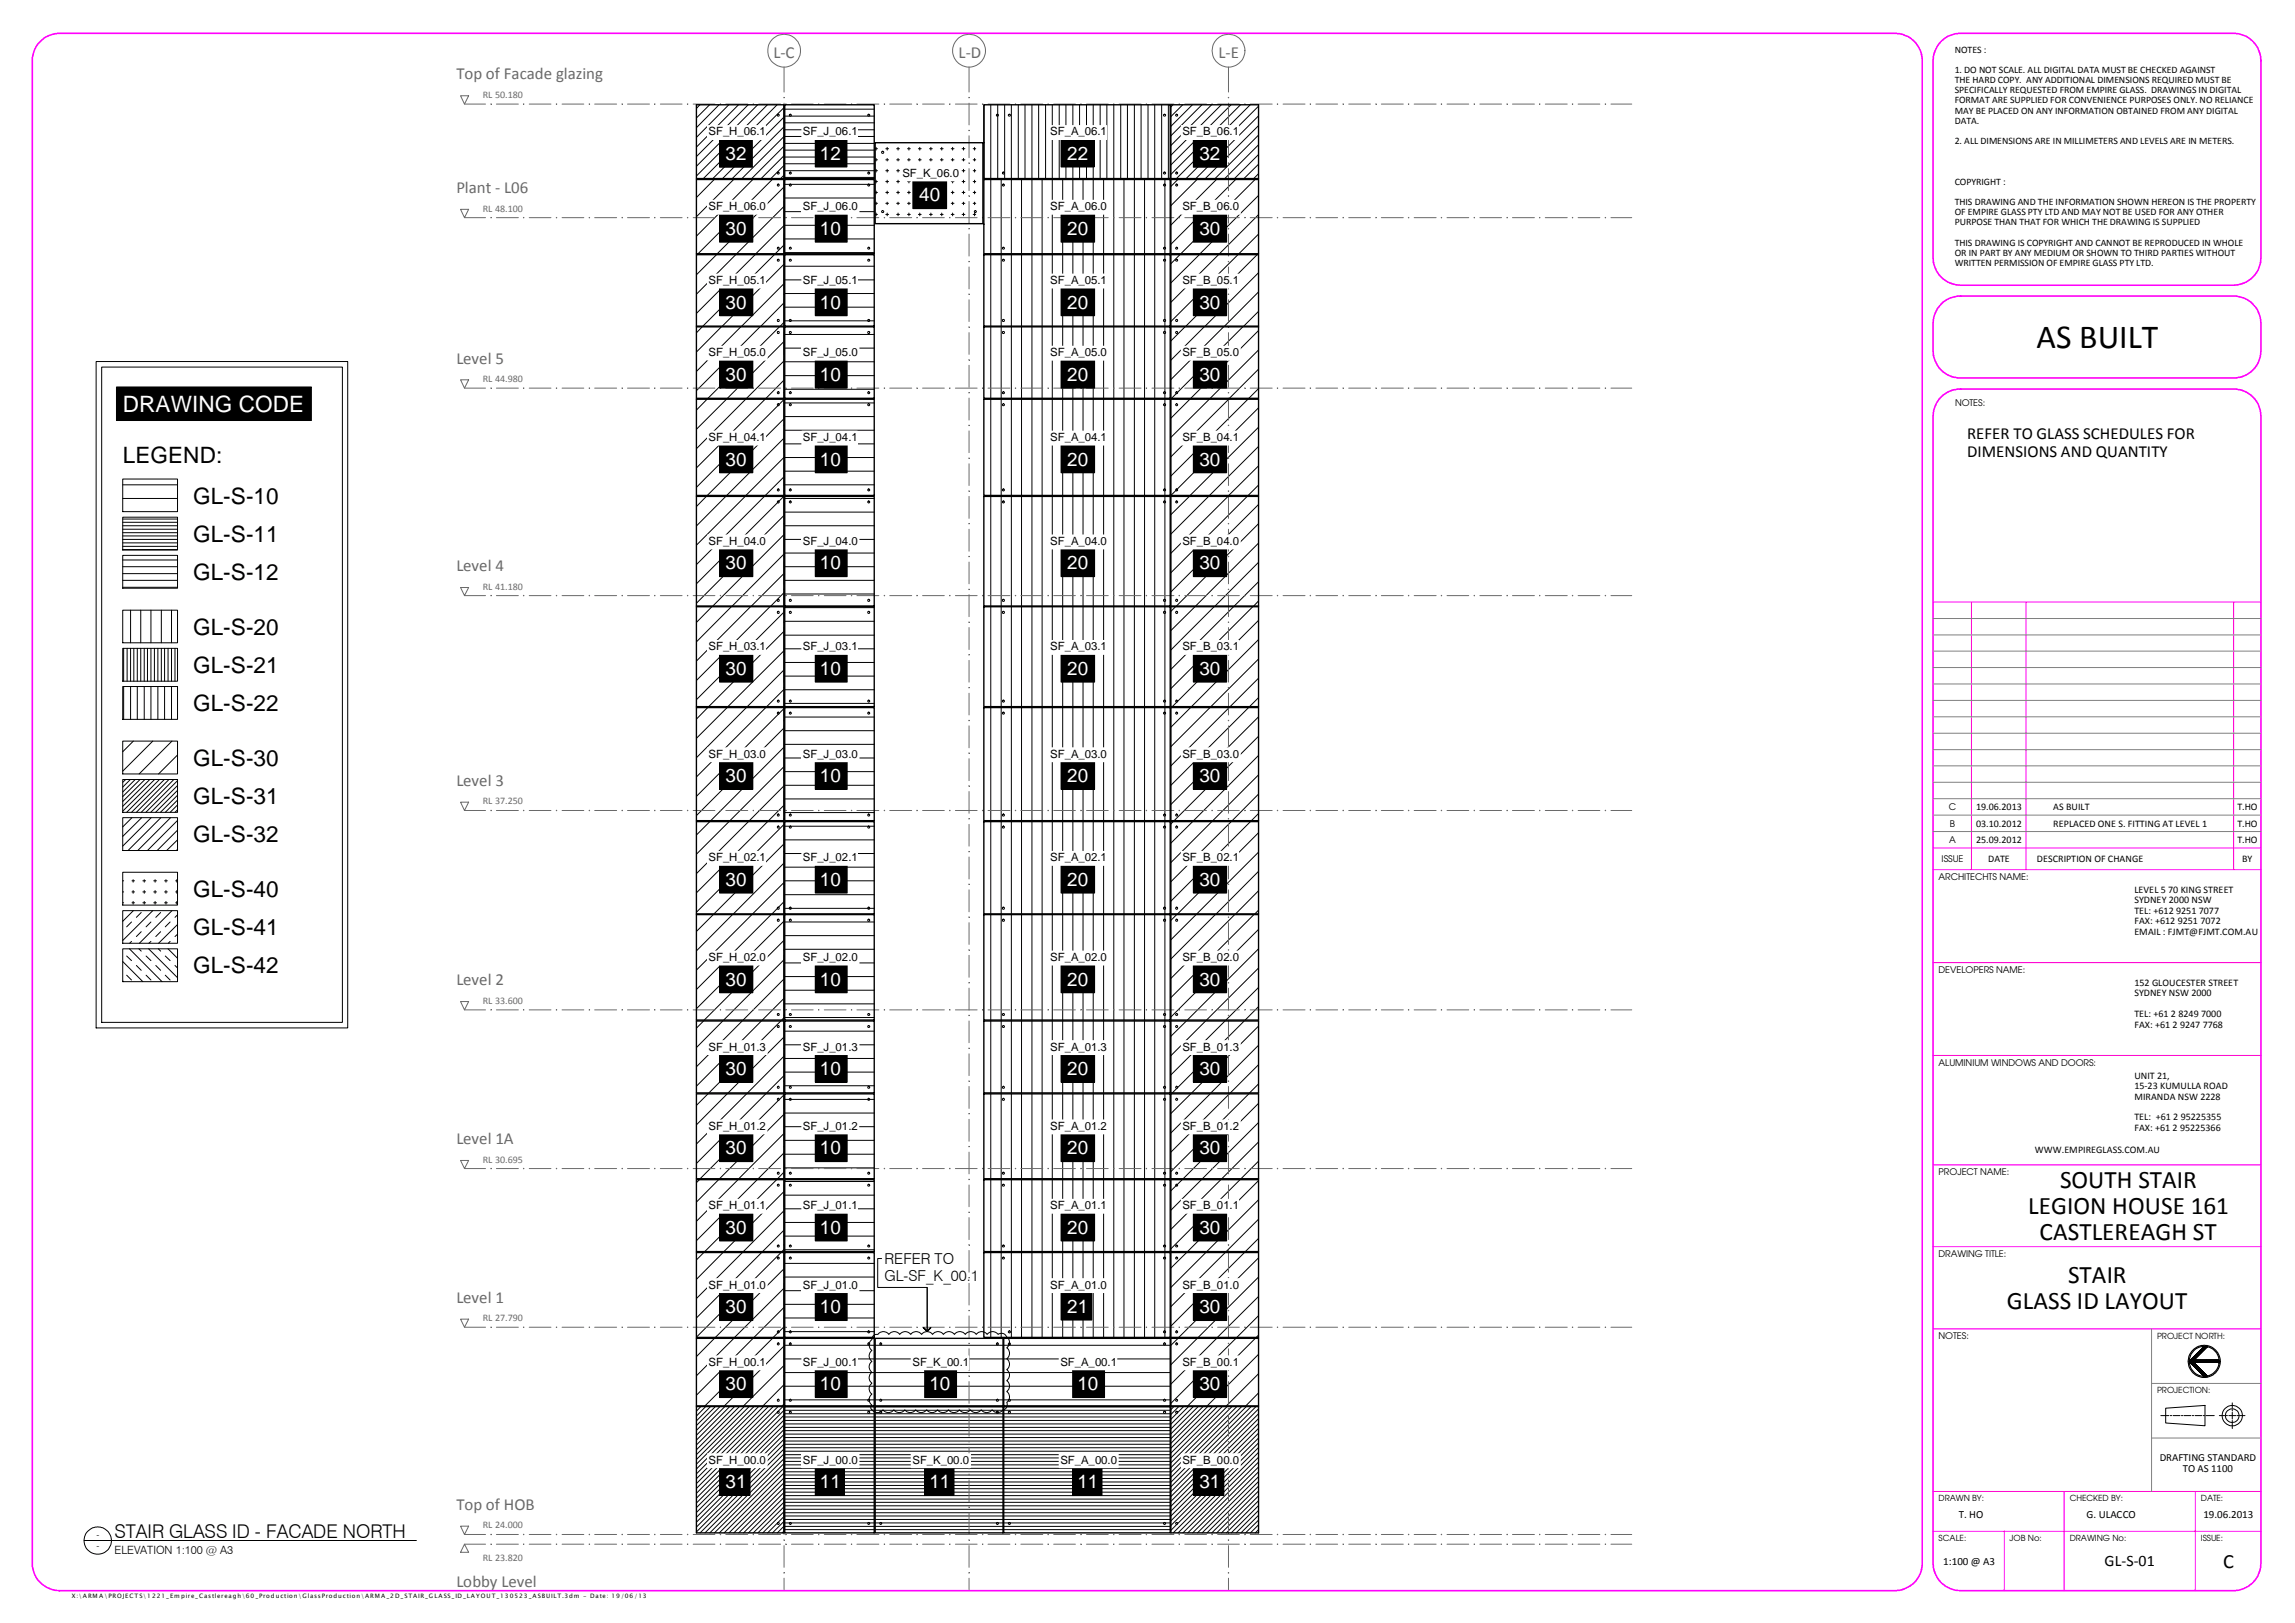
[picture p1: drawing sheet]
<svg xmlns="http://www.w3.org/2000/svg" width="420mm" height="297mm" viewBox="0 0 420 297" stroke-linecap="round" stroke-linejoin="round" font-family="sans-serif">
<defs><g id="words">
<text font-size="6.2" x="372.9" y="63.7">AS BUILT</text>
<g font-size="4.6">
<text x="377.1" y="217.4">SOUTH STAIR</text>
<text x="371.3" y="222.2">LEGION HOUSE 161</text>
<text x="373.4" y="227">CASTLEREAGH ST</text>
<text x="367.4" y="239.6">GLASS ID LAYOUT</text>
<text x="378.6" y="234.8">STAIR</text>
</g>
<text font-size="4.1" fill="#fff" x="22.5" y="75.4">DRAWING CODE</text>
<g font-size="4.1">
<text x="22.5" y="84.8">LEGEND:</text>
<text x="35.3" y="92.2">GL-S-10</text>
<text x="35.3" y="99.1">GL-S-11</text>
<text x="35.3" y="106.2">GL-S-12</text>
<text x="35.3" y="116.2">GL-S-20</text>
<text x="35.3" y="123.1">GL-S-21</text>
<text x="35.3" y="130.2">GL-S-22</text>
<text x="35.3" y="140.2">GL-S-30</text>
<text x="35.3" y="147.2">GL-S-31</text>
<text x="35.3" y="154.1">GL-S-32</text>
<text x="35.3" y="164.2">GL-S-40</text>
<text x="35.3" y="171.2">GL-S-41</text>
<text x="35.3" y="178.1">GL-S-42</text>
</g>
<text font-size="3.7" x="407" y="286.9">C</text>
<text font-size="3.5" x="20.9" y="281.5">STAIR GLASS ID - FACADE NORTH</text>
<g font-size="3.4" fill="#fff">
<text x="132.8" y="29.3">32</text>
<text x="150.1" y="29.3">12</text>
<text x="195.4" y="29.3">22</text>
<text x="219.6" y="29.3">32</text>
<text x="168.3" y="36.9">40</text>
<text x="132.8" y="43">30</text>
<text x="150.1" y="43">10</text>
<text x="195.4" y="43">20</text>
<text x="219.6" y="43">30</text>
<text x="132.8" y="56.5">30</text>
<text x="150.1" y="56.5">10</text>
<text x="195.4" y="56.5">20</text>
<text x="219.6" y="56.5">30</text>
<text x="132.8" y="69.7">30</text>
<text x="150.1" y="69.7">10</text>
<text x="195.4" y="69.7">20</text>
<text x="219.6" y="69.7">30</text>
<text x="132.8" y="85.2">30</text>
<text x="150.1" y="85.2">10</text>
<text x="195.4" y="85.2">20</text>
<text x="219.6" y="85.2">30</text>
<text x="132.8" y="104.2">30</text>
<text x="150.1" y="104.2">10</text>
<text x="195.4" y="104.2">20</text>
<text x="219.6" y="104.2">30</text>
<text x="132.8" y="123.5">30</text>
<text x="150.1" y="123.5">10</text>
<text x="195.4" y="123.5">20</text>
<text x="219.6" y="123.5">30</text>
<text x="132.8" y="143.2">30</text>
<text x="150.1" y="143.2">10</text>
<text x="195.4" y="143.2">20</text>
<text x="219.6" y="143.2">30</text>
<text x="132.8" y="162.1">30</text>
<text x="150.1" y="162.1">10</text>
<text x="195.4" y="162.1">20</text>
<text x="219.6" y="162.1">30</text>
<text x="132.8" y="180.4">30</text>
<text x="150.1" y="180.4">10</text>
<text x="195.4" y="180.4">20</text>
<text x="219.6" y="180.4">30</text>
<text x="132.8" y="196.8">30</text>
<text x="150.1" y="196.8">10</text>
<text x="195.4" y="196.8">20</text>
<text x="219.6" y="196.8">30</text>
<text x="132.8" y="211.3">30</text>
<text x="150.1" y="211.3">10</text>
<text x="195.4" y="211.3">20</text>
<text x="219.6" y="211.3">30</text>
<text x="132.8" y="225.8">30</text>
<text x="150.1" y="225.8">10</text>
<text x="195.4" y="225.8">20</text>
<text x="219.6" y="225.8">30</text>
<text x="132.8" y="240.4">30</text>
<text x="150.1" y="240.4">10</text>
<text x="195.4" y="240.4">21</text>
<text x="219.6" y="240.4">30</text>
<text x="132.8" y="254.5">30</text>
<text x="150.1" y="254.5">10</text>
<text x="170.2" y="254.5">10</text>
<text x="197.3" y="254.5">10</text>
<text x="219.6" y="254.5">30</text>
<text x="132.8" y="272.4">31</text>
<text x="150.1" y="272.4">11</text>
<text x="170.2" y="272.4">11</text>
<text x="197.3" y="272.4">11</text>
<text x="219.6" y="272.4">31</text>
</g>
<g font-size="3.1" fill="#696969">
<text x="141.6" y="10.5">L-C</text>
<text x="175.5" y="10.5">L-D</text>
<text x="223.1" y="10.5">L-E</text>
<text x="83.6" y="14.5">Top of Facade glazing</text>
<text x="83.6" y="35.3">Plant - L06</text>
<text x="83.6" y="66.5">Level 5</text>
<text x="83.6" y="104.5">Level 4</text>
<text x="83.6" y="143.8">Level 3</text>
<text x="83.6" y="180.3">Level 2</text>
<text x="83.6" y="209.4">Level 1A</text>
<text x="83.6" y="238.4">Level 1</text>
<text x="83.6" y="276.3">Top of HOB</text>
<text x="83.6" y="290.5">Lobby Level</text>
</g>
<g font-size="3.1">
<text x="360.2" y="80.4">REFER TO GLASS SCHEDULES FOR</text>
<text x="360.2" y="83.7">DIMENSIONS AND QUANTITY</text>
</g>
<text font-size="2.9" x="385.3" y="286.6">GL-S-01</text>
<g font-size="2.8">
<text x="161.9" y="231.3">REFER TO</text>
<text x="161.9" y="234.5">GL-SF_K_00.1</text>
</g>
<g font-size="2.1">
<text x="129.7" y="24.8">SF_H_06.1</text>
<text x="147" y="24.8">SF_J_06.1</text>
<text x="192.3" y="24.8">SF_A_06.1</text>
<text x="216.5" y="24.8">SF_B_06.1</text>
<text x="165.2" y="32.4">SF_K_06.0</text>
<text x="129.7" y="38.5">SF_H_06.0</text>
<text x="147" y="38.5">SF_J_06.0</text>
<text x="192.3" y="38.5">SF_A_06.0</text>
<text x="216.5" y="38.5">SF_B_06.0</text>
<text x="129.7" y="52">SF_H_05.1</text>
<text x="147" y="52">SF_J_05.1</text>
<text x="192.3" y="52">SF_A_05.1</text>
<text x="216.5" y="52">SF_B_05.1</text>
<text x="129.7" y="65.2">SF_H_05.0</text>
<text x="147" y="65.2">SF_J_05.0</text>
<text x="192.3" y="65.2">SF_A_05.0</text>
<text x="216.5" y="65.2">SF_B_05.0</text>
<text x="129.7" y="80.7">SF_H_04.1</text>
<text x="147" y="80.7">SF_J_04.1</text>
<text x="192.3" y="80.7">SF_A_04.1</text>
<text x="216.5" y="80.7">SF_B_04.1</text>
<text x="129.7" y="99.7">SF_H_04.0</text>
<text x="147" y="99.7">SF_J_04.0</text>
<text x="192.3" y="99.7">SF_A_04.0</text>
<text x="216.5" y="99.7">SF_B_04.0</text>
<text x="129.7" y="119">SF_H_03.1</text>
<text x="147" y="119">SF_J_03.1</text>
<text x="192.3" y="119">SF_A_03.1</text>
<text x="216.5" y="119">SF_B_03.1</text>
<text x="129.7" y="138.7">SF_H_03.0</text>
<text x="147" y="138.7">SF_J_03.0</text>
<text x="192.3" y="138.7">SF_A_03.0</text>
<text x="216.5" y="138.7">SF_B_03.0</text>
<text x="129.7" y="157.6">SF_H_02.1</text>
<text x="147" y="157.6">SF_J_02.1</text>
<text x="192.3" y="157.6">SF_A_02.1</text>
<text x="216.5" y="157.6">SF_B_02.1</text>
<text x="129.7" y="175.9">SF_H_02.0</text>
<text x="147" y="175.9">SF_J_02.0</text>
<text x="192.3" y="175.9">SF_A_02.0</text>
<text x="216.5" y="175.9">SF_B_02.0</text>
<text x="129.7" y="192.3">SF_H_01.3</text>
<text x="147" y="192.3">SF_J_01.3</text>
<text x="192.3" y="192.3">SF_A_01.3</text>
<text x="216.5" y="192.3">SF_B_01.3</text>
<text x="129.7" y="206.8">SF_H_01.2</text>
<text x="147" y="206.8">SF_J_01.2</text>
<text x="192.3" y="206.8">SF_A_01.2</text>
<text x="216.5" y="206.8">SF_B_01.2</text>
<text x="129.7" y="221.3">SF_H_01.1</text>
<text x="147" y="221.3">SF_J_01.1</text>
<text x="192.3" y="221.3">SF_A_01.1</text>
<text x="216.5" y="221.3">SF_B_01.1</text>
<text x="129.7" y="235.8">SF_H_01.0</text>
<text x="147" y="235.8">SF_J_01.0</text>
<text x="192.3" y="235.8">SF_A_01.0</text>
<text x="216.5" y="235.8">SF_B_01.0</text>
<text x="129.7" y="250">SF_H_00.1</text>
<text x="147" y="250">SF_J_00.1</text>
<text x="167" y="250">SF_K_00.1</text>
<text x="194.1" y="250">SF_A_00.1</text>
<text x="216.5" y="250">SF_B_00.1</text>
<text x="129.7" y="267.9">SF_H_00.0</text>
<text x="147" y="267.9">SF_J_00.0</text>
<text x="167" y="267.9">SF_K_00.0</text>
<text x="194.1" y="267.9">SF_A_00.0</text>
<text x="216.5" y="267.9">SF_B_00.0</text>
<text x="20.9" y="284.4">ELEVATION 1:100 @ A3</text>
</g>
<g font-size="2">
<text x="395.4" y="267.5">DRAFTING STANDARD</text>
<text x="399.6" y="269.5">TO AS 1100</text>
<text x="358.6" y="277.8">T. HO</text>
<text x="382" y="277.8">G. ULACCO</text>
<text x="403.4" y="277.8">19.06.2013</text>
<text x="355.8" y="286.3">1:100 @ A3</text>
</g>
<g font-size="1.8">
<text x="357.9" y="9.7">NOTES :</text>
<text x="357.9" y="13.3">1. DO NOT SCALE. ALL DIGITAL DATA MUST BE CHECKED AGAINST</text>
<text x="357.9" y="15.2">THE HARD COPY. ANY ADDITIONAL DIMENSIONS REQUIRED MUST BE</text>
<text x="357.9" y="17.1">SPECIFICALLY REQUESTED FROM EMPIRE GLASS. DRAWINGS IN DIGITAL</text>
<text x="357.9" y="18.9">FORMAT ARE SUPPLIED FOR CONVENIENCE PURPOSES ONLY. NO RELIANCE</text>
<text x="357.9" y="20.8">MAY BE PLACED ON ANY INFORMATION OBTAINED FROM ANY DIGITAL</text>
<text x="357.9" y="22.6">DATA.</text>
<text x="357.9" y="26.4">2. ALL DIMENSIONS ARE IN MILLIMETERS AND LEVELS ARE IN METERS.</text>
<text x="357.9" y="33.8">COPYRIGHT :</text>
<text x="357.9" y="37.5">THIS DRAWING AND THE INFORMATION SHOWN HEREON IS THE PROPERTY</text>
<text x="357.9" y="39.4">OF EMPIRE GLASS PTY LTD AND MAY NOT BE USED FOR ANY OTHER</text>
<text x="357.9" y="41.2">PURPOSE THAN THAT FOR WHICH THE DRAWING IS SUPPLIED</text>
<text x="357.9" y="45">THIS DRAWING IS COPYRIGHT AND CANNOT BE REPRODUCED IN WHOLE</text>
<text x="357.9" y="46.8">OR IN PART BY ANY MEDIUM OR SHOWN TO THIRD PARTIES WITHOUT</text>
<text x="357.9" y="48.7">WRITTEN PERMISSION OF EMPIRE GLASS PTY LTD.</text>
<text x="361.8" y="148.3">19.06.2013</text>
<text x="375.9" y="148.3">AS BUILT</text>
<text x="409.6" y="148.3">T.HO</text>
<text x="361.8" y="154.3">25.09.2012</text>
<text x="361.8" y="151.3">03.10.2012</text>
<text x="375.9" y="151.3">REPLACED ONE S. FITTING AT LEVEL 1</text>
<text x="409.6" y="151.3">T.HO</text>
<text x="409.6" y="154.3">T.HO</text>
<text x="364" y="157.8">DATE</text>
<text x="372.9" y="157.8">DESCRIPTION OF CHANGE</text>
<text x="410.5" y="157.8">BY</text>
<text x="390.8" y="163.4">LEVEL 5 70 KING STREET</text>
<text x="390.8" y="165.3">SYDNEY 2000 NSW</text>
<text x="390.8" y="167.2">TEL: +612 9251 7077</text>
<text x="390.8" y="169.2">FAX: +612 9251 7072</text>
<text x="390.8" y="171.1">EMAIL : FJMT@FJMT.COM.AU</text>
<text x="390.8" y="180.4">152 GLOUCESTER STREET</text>
<text x="390.8" y="182.3">SYDNEY NSW 2000</text>
<text x="390.8" y="186.1">TEL: +61 2 8249 7000</text>
<text x="390.8" y="188.1">FAX: +61 2 9247 7768</text>
<text x="390.8" y="197.4">UNIT 21,</text>
<text x="390.8" y="199.3">15-23 KUMULLA ROAD</text>
<text x="390.8" y="201.3">MIRANDA NSW 2228</text>
<text x="390.8" y="205.1">TEL: +61 2 95225355</text>
<text x="390.8" y="207">FAX: +61 2 95225366</text>
<text x="372.5" y="211.1">WWW.EMPIREGLASS.COM.AU</text>
</g>
<g font-size="1.8" fill="#696969">
<text x="88.4" y="17.9">RL 50.180</text>
<text x="88.4" y="38.7">RL 48.100</text>
<text x="88.4" y="69.9">RL 44.980</text>
<text x="88.4" y="107.9">RL 41.180</text>
<text x="88.4" y="147.2">RL 37.250</text>
<text x="88.4" y="183.7">RL 33.600</text>
<text x="88.4" y="212.8">RL 30.695</text>
<text x="88.4" y="241.9">RL 27.790</text>
<text x="88.4" y="279.7">RL 24.000</text>
<text x="88.4" y="285.7">RL 23.820</text>
</g>
<g font-size="1.7">
<text x="357.9" y="74.4">NOTES:</text>
<text x="356.8" y="148.3">C</text>
<text x="356.8" y="154.3">A</text>
<text x="357" y="151.3">B</text>
<text x="354.9" y="161.1">ARCHITECHTS NAME:</text>
<text x="355.5" y="157.8">ISSUE</text>
<text x="354.9" y="178.1">DEVELOPERS NAME:</text>
<text x="354.9" y="195.1">ALUMINIUM WINDOWS AND DOORS:</text>
<text x="354.9" y="215.1">PROJECT NAME:</text>
<text x="354.9" y="230.1">DRAWING TITLE:</text>
<text x="354.9" y="245.1">NOTES:</text>
<text x="17.6" y="281.6">-</text>
<text x="17.6" y="283.5">-</text>
</g>
<g font-size="1.5">
<text x="394.9" y="245">PROJECT NORTH:</text>
<text x="394.9" y="255">PROJECTION:</text>
<text x="354.9" y="274.7">DRAWN BY:</text>
<text x="378.9" y="274.7">CHECKED BY:</text>
<text x="402.9" y="274.7">DATE:</text>
<text x="354.9" y="282">SCALE:</text>
<text x="367.9" y="282">JOB No:</text>
<text x="378.9" y="282">DRAWING No:</text>
<text x="402.9" y="282">ISSUE:</text>
</g>
<text font-size="1.1" x="13.2" y="292.4">X:\A RM A \PRO JECT S\1 22 1_Em pire_Castlereagh\60 _Prod uction\GlassProduction\AR M A _2 D _STAIR_G LA SS_ID _LAYO U T _13 05 23 _A SBUILT.3dm - D ate: 19 /06 /13</text>
</g></defs>
<g fill="none" stroke="#000" stroke-width=".18">
<path d="M128.1 19.2l-.6 .7M129.9 19.2l-2.4 2.4M131.6 19.2l-4.1 4.2M133.4 19.2l-5.9 5.9M135.2 19.2l-7.7 7.7M137 19.2l-9.5 9.5M138.7 19.2l-11.2 11.2M140.5 19.2l-13 13M142.3 19.2l-13.5 13.5M143.5 19.7l-13 13M143.7 20h16.4M180.2 19.2v13.5"/>
<path d="M181.4 19.2v13.5M182.7 19.2v13.5M183.9 19.2v13.5M185.2 19.2v13.5M186.4 19.2v13.5M187.7 19.2v13.5M188.9 19.2v13.5M190.1 19.2v13.5M191.4 19.2v13.5M192.6 19.2v13.5M193.9 19.2v13.5M195.1 19.2v13.5"/>
<path d="M196.4 19.2v13.5M197.6 19.2v13.5M198.9 19.2v13.5M200.1 19.2v13.5M201.4 19.2v13.5M202.6 19.2v13.5M203.9 19.2v13.5M205.2 19.2v13.5M206.4 19.2v13.5M207.7 19.2v13.5M208.9 19.2v13.5M210.2 19.2v13.5"/>
<path d="M211.4 19.2v13.5M212.7 19.2v13.5M213.9 19.2v13.5M214.7 19.2l-.3 .4M216.5 19.2l-2.1 2.1M218.3 19.2l-3.9 3.9M220 19.2l-5.6 5.6M221.8 19.2l-7.4 7.4M223.6 19.2l-9.2 9.2M225.4 19.2l-11 11M227.1 19.2l-12.7 12.7M228.9 19.2l-13.5 13.5"/>
<path d="M230.4 19.4l-13.2 13.3M130.8 32.9l-3.3 3.3M134.3 32.9l-6.8 6.8M137.8 32.9l-10.3 10.3M141.4 32.9l-13.6 13.5M142.3 21l.3-.1 .1 .3-.3 .1zM143.5 32.1l-.6 .6M143.5 30.3l-2.4 2.4M143.5 28.5l-4.2 4.2M143.5 26.8l-5.9 5.9M143.5 25l-7.7 7.7M143.5 23.2l-9.4 9.5"/>
<path d="M143.5 21.5l-11.2 11.2M143.5 37.8l-8.6 8.6M143.5 34.2l-12.2 12.2M143.7 32.5h16.4M143.7 31.2h16.4M143.7 30h16.4M143.7 28.7h16.4M143.7 27.5h16.4M143.7 26.2h16.4M143.7 25h16.4M143.7 23.7h16.4M143.7 22.5h16.4"/>
<path d="M143.7 21.3h16.4M143.7 38.7h16.4M143.7 36.2h16.4M143.7 33.7h16.4M144.5 21a.19 .19 0 0 1 .3 0 .19 .19 0 0 1 0 .3l-.3-.1zM158.9 21a.19 .19 0 0 1 .3 0 .19 .19 0 0 1-.1 .3l-.2-.1zM160.2 31.2h.4M160.2 39.2h.4M160.2 37.2h.4M160.2 35.2h.4M160.2 33.2h.4M160.2 29.3h.4"/>
<path d="M160.2 27.2h.4M160.4 27v.5M160.4 29v.5M160.4 31v.5M160.4 33v.5M160.4 35v.5M160.4 37v.5M160.4 39v.5M162.2 31.2h.5M162.2 39.2h.5M162.2 37.2h.5M162.2 35.2h.5"/>
<path d="M162.2 33.2h.5M162.2 29.3h.5M162.2 27.2h.5M162.4 27v.5M162.4 29v.5M162.4 31v.5M162.4 33v.5M162.4 35v.5M162.4 37v.5M162.4 39v.5M164.2 31.2h.5M164.2 39.2h.5"/>
<path d="M164.2 37.2h.5M164.2 35.2h.5M164.2 33.2h.5M164.2 29.3h.5M164.2 27.2h.5M164.4 27v.5M164.4 29v.5M164.4 31v.5M164.4 33v.5M164.4 35v.5M164.4 37v.5M164.4 39v.5"/>
<path d="M166.1 31.2h.6M166.1 39.2h.6M166.1 37.2h.6M166.1 35.2h.6M166.1 33.2h.6M166.1 29.3h.6M166.1 27.2h.6M166.4 27v.5M166.4 29v.5M166.4 31v.5M166.4 33v.5M166.4 35v.5"/>
<path d="M166.4 37v.5M166.4 39v.5M168.1 31.2h.5M168.1 39.2h.5M168.1 37.2h.5M168.1 35.2h.5M168.1 33.2h.5M168.1 29.3h.5M168.1 27.2h.5M168.4 27v.5M168.4 29v.5M168.4 31v.5"/>
<path d="M168.4 33v.5M168.4 35v.5M168.4 37v.5M168.4 39v.5M170.2 31.2h.5M170.2 39.2h.5M170.2 37.2h.5M170.2 35.2h.5M170.2 33.2h.5M170.2 29.3h.5M170.2 27.2h.5M170.4 27v.5"/>
<path d="M170.4 29v.5M170.4 31v.5M170.4 33v.5M170.4 35v.5M170.4 37v.5M170.4 39v.5M172.2 31.2h.5M172.2 39.2h.5M172.2 37.2h.5M172.2 35.2h.5M172.2 33.2h.5M172.2 29.3h.5"/>
<path d="M172.2 27.2h.5M172.4 27v.5M172.4 29v.5M172.4 31v.5M172.4 33v.5M172.4 35v.5M172.4 37v.5M172.4 39v.5M174.1 31.2h.6M174.1 39.2h.6M174.1 37.2h.6M174.1 35.2h.6"/>
<path d="M174.1 33.2h.6M174.1 29.3h.6M174.1 27.2h.6M174.4 27v.5M174.4 29v.5M174.4 31v.5M174.4 33v.5M174.4 35v.5M174.4 37v.5M174.4 39v.5M176.1 31.2h.5M176.1 39.2h.5"/>
<path d="M176.1 37.2h.5M176.1 35.2h.5M176.1 33.2h.5M176.1 29.3h.5M176.1 27.2h.5M176.4 27v.5M176.4 29v.5M176.4 31v.5M176.4 33v.5M176.4 35v.5M176.4 37v.5M176.4 39v.5"/>
<path d="M178.2 31.2h.4M178.2 39.2h.4M178.2 37.2h.4M178.2 35.2h.4M178.2 33.2h.4M178.2 29.3h.4M178.2 27.2h.4M178.4 27v.5M178.4 29v.5M178.4 31v.5M178.4 33v.5M178.4 35v.5"/>
<path d="M178.4 37v.5M178.4 39v.5M181.4 32.9v13.5M182.4 21h.3l.1 .2h-.4zM183.3 32.9v13.5M184.6 21l.3-.1 .1 .3-.3 .1zM185.2 32.9v13.5M187 32.9v13.5M188.9 32.9v13.5M190.8 32.9v13.5M192.6 32.9v13.5M194.6 32.9v13.5"/>
<path d="M196.4 32.9v13.5M198.3 32.9v13.5M200.1 32.9v13.5M202 32.9v13.5M203.9 32.9v13.5M205.8 32.9v13.5M207.7 32.9v13.5M209.5 32.9v13.5M211.4 32.9v13.5M213 21l.3-.1 .1 .3-.3 .1zM213.3 32.9v13.5M215.3 21h.2l.1 .2-.3 .1z"/>
<path d="M215.6 32.9l-1.2 1.2M219.1 32.9l-4.7 4.7M222.7 32.9l-8.3 8.3M226.2 32.9l-11.8 11.8M229.8 32.9l-13.6 13.5M230.4 39.3l-7.1 7.1M230.4 35.8l-10.7 10.6M230.4 31.8l-.9 .9M230.4 30.1l-2.7 2.6M230.4 28.3l-4.4 4.4M230.4 26.5l-6.2 6.2M230.4 24.7l-7.9 8"/>
<path d="M230.4 23l-9.7 9.7M230.4 21.2l-11.5 11.5M127.6 46.6l-.1 .1M128.6 59.8l-1.1 1.1M131.2 46.6l-3.7 3.7M132.1 59.8l-4.6 4.6M134.7 46.6l-7.2 7.2M135.6 59.8l-8.1 8.2M138.2 46.6l-10.7 10.8M139.1 59.8l-11.6 11.7M141.8 46.6l-13.1 13.1M142.3 47.5h.3l.1 .2-.3 .1z"/>
<path d="M142.4 45.3h.2l.1 .2-.3 .1zM142.4 58.5h.2v.3h-.2zM142.7 59.8l-13.1 13.1M143.5 59l-.6 .7M143.5 55.5l-4.2 4.2M143.5 51.9l-7.7 7.8M143.5 48.4l-11.3 11.3M143.5 44.9l-1.6 1.5M143.5 41.3l-5.1 5.1M143.7 58.7h16.4M143.7 56.2h16.4M143.7 53.7h16.4"/>
<path d="M143.7 51.2h16.4M143.7 48.7h16.4M143.7 46.2h16.4M143.7 43.7h16.4M143.7 41.2h16.4M144.5 47.5a.19 .19 0 0 1 .3 0 .19 .19 0 0 1 0 .3l-.3-.1zM158.9 47.5a.18 .18 0 0 1 .3 0 .18 .18 0 0 1-.1 .3l-.2-.1zM181.4 46.6v13.1M181.4 59.8v13.1M183.3 46.6v13.1M183.3 59.8v13.1M183.5 47.5h.3l.1 .2-.4 .1z"/>
<path d="M185.2 46.6v13.1M185.2 59.8v13.1M187 46.6v13.1M187 59.8v13.1M188.9 46.6v13.1M188.9 59.8v13.1M190.8 46.6v13.1M190.8 59.8v13.1M192.6 46.6v13.1M192.6 59.8v13.1M194.6 46.6v13.1M194.6 59.8v13.1"/>
<path d="M196.4 46.6v13.1M196.4 59.8v13.1M198.3 46.6v13.1M198.3 59.8v13.1M200.1 46.6v13.1M200.1 59.8v13.1M202 46.6v13.1M202 59.8v13.1M203.9 46.6v13.1M203.9 59.8v13.1M205.8 46.6v13.1M205.8 59.8v13.1"/>
<path d="M207.7 46.6v13.1M207.7 59.8v13.1M209.5 46.6v13.1M209.5 59.8v13.1M211.4 46.6v13.1M211.4 59.8v13.1M213 47.5h.3l.1 .2-.3 .1zM213.3 46.6v13.1M213.3 59.8v13.1M215.3 47.5h.2l.1 .2-.3 .1zM216 46.6l-1.6 1.7M216.9 59.8l-2.5 2.6"/>
<path d="M219.6 46.6l-5.2 5.2M220.5 59.8l-6.1 6.1M223.1 46.6l-8.7 8.7M224 59.8l-9.6 9.7M226.6 46.6l-12.2 12.2M227.5 59.8l-13 13.1M230.2 46.6l-13.1 13.1M230.4 46.4h-.1M230.4 42.8l-3.6 3.6M230.4 49.9l-9.8 9.8M230.4 57l-2.7 2.7M230.4 53.4l-6.2 6.3"/>
<path d="M17.6 66.2h46.1v121.9h-46.1zM18.6 67.2h44.1v119.9h-44.1zM129.4 73.1l-1.9 2M133 73.1l-5.5 5.5M136.5 73.1l-9 9M140.1 73.1l-12.6 12.5M142.3 74l.3-.1v.3l-.2 .1zM142.3 71.8l.3-.1v.3l-.2 .1zM142.4 60.7h.2v.3h-.2zM143.5 69.6l-3.3 3.3M143.5 66.1l-6.8 6.8M143.5 62.5l-10.3 10.4"/>
<path d="M143.5 76.7l-14 14M143.5 73.2l-16 16M143.7 71.2h16.4M143.7 68.7h16.4M143.7 66.2h16.4M143.7 63.7h16.4M143.7 61.2h16.4M143.7 78.7h16.4M143.7 76.2h16.4M143.7 73.7h16.4M181.4 73.1v17.6M183.3 73.1v17.6"/>
<path d="M185.2 73.1v17.6M187 73.1v17.6M188.9 73.1v17.6M190.8 73.1v17.6M192.6 73.1v17.6M194.6 73.1v17.6M196.4 73.1v17.6M198.3 73.1v17.6M200.1 73.1v17.6M202 73.1v17.6M203.9 73.1v17.6M205.8 73.1v17.6"/>
<path d="M207.7 73.1v17.6M209.5 73.1v17.6M211.4 73.1v17.6M213.3 73.1v17.6M217.8 73.1l-3.4 3.4M221.4 73.1l-7 7M224.9 73.1l-10.5 10.5M228.5 73.1l-14.1 14M230.4 74.6l-16 16.1M230.4 78.2l-12.5 12.5M230.4 71.1l-1.8 1.8M230.4 60.5l-12.4 12.4"/>
<path d="M230.4 67.6l-5.3 5.3M230.4 64.1l-8.8 8.8M22.5 87.7h10v5.9h-10zM22.5 94.7h10v6h-10zM22.5 98.7h10M22.5 96.2h10M22.5 91.2h10M22.5 88.7h10M22.5 100h10M22.5 99.4h10M22.5 98.1h10M22.5 97.5h10"/>
<path d="M22.5 96.9h10M22.5 95.6h10M22.5 95h10M129.3 90.8l-1.8 1.9M132.9 90.8l-5.4 5.5M136.4 90.8l-8.9 9M139.9 90.8l-12.4 12.5M143.5 97.9l-13 13M143.5 94.4l-16 16M143.5 90.8l-16 16M143.5 87.3l-3.4 3.4M143.5 83.7l-6.9 7"/>
<path d="M143.5 80.2l-10.5 10.5M143.7 98.7h16.4M143.7 96.2h16.4M143.7 93.7h16.4M143.7 91.2h16.4M143.7 88.7h16.4M143.7 86.2h16.4M143.7 83.7h16.4M143.7 81.2h16.4M181.4 90.8v20.1M183.3 90.8v20.1M185.2 90.8v20.1"/>
<path d="M187 90.8v20.1M188.9 90.8v20.1M190.8 90.8v20.1M192.6 90.8v20.1M194.6 90.8v20.1M196.4 90.8v20.1M198.3 90.8v20.1M200.1 90.8v20.1M202 90.8v20.1M203.9 90.8v20.1M205.8 90.8v20.1M207.7 90.8v20.1"/>
<path d="M209.5 90.8v20.1M211.4 90.8v20.1M213.3 90.8v20.1M217.8 90.8l-3.4 3.4M221.3 90.8l-6.9 6.9M224.8 90.8l-10.4 10.5M228.3 90.8l-13.9 14M230.4 99.4l-11.5 11.5M230.4 95.8l-15 15.1M230.4 92.3l-16 16M230.4 88.8l-1.9 1.9M230.4 81.7l-9 9"/>
<path d="M230.4 85.3l-5.5 5.4M22.5 101.6h10v6.1h-10zM22.5 111.7h10v5.9h-10zM22.5 118.7h10v6h-10zM22.5 106.2h10M22.5 103.7h10M22.5 107.5h10M22.5 105h10M22.5 102.5h10M22.5 100.6h10M22.6 118.7v6M23.3 118.7v6"/>
<path d="M23.9 111.7v5.9M23.9 118.7v6M24.5 118.7v6M25.1 118.7v6M25.8 111.7v5.9M25.8 118.7v6M26.4 118.7v6M27 118.7v6M27.6 111.7v5.9M27.6 118.7v6M28.3 118.7v6M28.9 118.7v6"/>
<path d="M29.5 111.7v5.9M29.5 118.7v6M30.1 118.7v6M30.8 118.7v6M31.4 111.7v5.9M31.4 118.7v6M32 118.7v6M130.3 111l-2.8 2.9M133.9 111l-6.4 6.5M137.4 111l-9.9 10M141 111l-13.5 13.5M142.4 109.7h.2v.4l-.2-.1z"/>
<path d="M142.4 111.9l.3 .1-.1 .3-.3-.2zM143.5 115.6l-13.8 13.7M143.5 119.1l-10.2 10.2M143.5 112.1l-16 16M143.5 105l-5.9 5.9M143.5 108.5l-2.4 2.4M143.5 101.4l-9.4 9.5M143.7 118.7h16.4M143.7 116.2h16.4M143.7 113.7h16.4M143.7 111.2h16.4M143.7 108.7h16.4"/>
<path d="M143.7 106.2h16.4M143.7 103.7h16.4M143.7 101.2h16.4M181.4 111v18.3M183.3 111v18.3M185.2 111v18.3M187 111v18.3M188.9 111v18.3M190.8 111v18.3M192.6 111v18.3M194.6 111v18.3M196.4 111v18.3"/>
<path d="M198.3 111v18.3M200.1 111v18.3M202 111v18.3M203.9 111v18.3M205.8 111v18.3M207.7 111v18.3M209.5 111v18.3M211.4 111v18.3M213.3 111v18.3M215.2 111l-.8 .9M218.8 111l-4.4 4.4M222.3 111l-7.9 8"/>
<path d="M225.8 111l-11.4 11.5M229.4 111l-15 15M230.4 117.1l-12.3 12.2M230.4 110l-.9 .9M230.4 106.5l-4.4 4.4M230.4 102.9l-7.9 8M230.4 113.5l-15.8 15.8M22.5 125.6h10v6.1h-10zM22.5 135.6h10v6h-10zM22.6 125.6v6.1M23.9 125.6v6.1M24.4 135.6l-1.9 2"/>
<path d="M25.1 125.6v6.1M26.4 125.6v6.1M27.6 125.6v6.1M28 135.6l-5.5 5.5M28.9 125.6v6.1M30.1 125.6v6.1M31.4 125.6v6.1M31.5 135.6l-6 6M32.5 138.2l-3.5 3.4M129.6 129.5l-2.1 2.1M133.1 129.5l-5.6 5.6M136.6 129.5l-9.1 9.2"/>
<path d="M140.2 129.5l-12.7 12.7M143.5 136.8l-13.4 13.4M143.5 133.3l-16 16M143.5 129.7l-16 16.1M143.5 126.2l-3.1 3.1M143.5 122.6l-6.7 6.7M143.7 138.7h16.4M143.7 136.2h16.4M143.7 133.7h16.4M143.7 131.2h16.4M143.7 128.7h16.4M143.7 126.2h16.4"/>
<path d="M143.7 123.7h16.4M143.7 121.2h16.4M181.4 129.5v20.7M183.3 129.5v20.7M185.2 129.5v20.7M187 129.5v20.7M188.9 129.5v20.7M190.8 129.5v20.7M192.6 129.5v20.7M194.6 129.5v20.7M196.4 129.5v20.7M198.3 129.5v20.7"/>
<path d="M200.1 129.5v20.7M202 129.5v20.7M203.9 129.5v20.7M205.8 129.5v20.7M207.7 129.5v20.7M209.5 129.5v20.7M211.4 129.5v20.7M213.3 129.5v20.7M214.4 129.5v.1M218 129.5l-3.6 3.6M221.5 129.5l-7.1 7.2M225 129.5l-10.6 10.7"/>
<path d="M228.6 129.5l-14.2 14.2M230.4 138.3l-11.9 11.9M230.4 120.6l-8.7 8.7M230.4 134.7l-15.4 15.5M230.4 131.2l-16 16M230.4 127.7l-1.6 1.6M230.4 124.1l-5.2 5.2M22.5 142.7h10v6h-10zM22.5 149.6h10v6.1h-10zM22.5 159.6h10v6.1h-10zM23 142.7l-.5 .5M23.9 142.7l-1.4 1.4"/>
<path d="M24.2 149.6l-1.7 1.7M24.8 142.7l-2.3 2.2M25.6 142.7l-3.1 3.1M25.9 149.6l-3.4 3.5M26.5 142.7l-4 4M27.4 142.7l-4.9 4.9M27.7 149.6l-5.2 5.3M28.3 142.7l-5.8 5.8M29.2 142.7l-6 6M29.5 149.6l-6.1 6.1M30.1 142.7l-6 6M30.9 142.7l-5.9 6"/>
<path d="M31.2 149.6l-6 6.1M31.8 142.7l-5.9 6M32.5 155.4l-.2 .3M32.5 153.7l-2 2M32.5 151.9l-3.7 3.8M32.5 150.2l-5.5 5.5M32.5 148.2l-.5 .5M32.5 147.3l-1.4 1.4M32.5 146.4l-2.2 2.3M32.5 145.5l-3.1 3.2M32.5 144.7l-4 4M32.5 143.8l-4.9 4.9"/>
<path d="M32.5 142.9l-5.8 5.8M130 150.4l-2.5 2.4M133.5 150.4l-6 5.9M137 150.4l-9.5 9.5M140.5 150.4l-13 13M142.3 149.1l.3-.1v.3l-.2 .1zM142.3 151.3l.3-.1v.3l-.2 .1zM143.5 147.4l-2.8 2.8M143.5 143.8l-6.3 6.4M143.5 140.3l-9.9 9.9M143.5 154.5l-12.8 12.8M143.5 158l-9.2 9.3"/>
<path d="M143.5 150.9l-16 16.1M143.7 148.7h16.4M143.7 146.2h16.4M143.7 143.7h16.4M143.7 141.2h16.4M143.7 158.7h16.4M143.7 156.2h16.4M143.7 153.7h16.4M143.7 151.2h16.4M181.4 150.4v16.9M183.3 150.4v16.9M185.2 150.4v16.9"/>
<path d="M187 150.4v16.9M188.9 150.4v16.9M190.8 150.4v16.9M192.6 150.4v16.9M194.6 150.4v16.9M196.4 150.4v16.9M198.3 150.4v16.9M200.1 150.4v16.9M202 150.4v16.9M203.9 150.4v16.9M205.8 150.4v16.9M207.7 150.4v16.9"/>
<path d="M209.5 150.4v16.9M211.4 150.4v16.9M213.3 150.4v16.9M214.8 150.4l-.4 .4M218.3 150.4l-3.9 3.9M221.9 150.4l-7.5 7.5M225.4 150.4l-11 11M228.9 150.4l-14.5 14.5M230.4 156l-11.3 11.3M230.4 148.9l-1.3 1.3M230.4 159.5l-7.7 7.8M230.4 152.4l-14.8 14.9"/>
<path d="M230.4 141.8l-8.4 8.4M230.4 145.3l-4.8 4.9M22.5 166.7h10v5.9h-10zM22.5 173.7h10v6h-10zM22.5 161.2h.1M22.5 179.5l.1 .2M22.5 176l3.7 3.7M22.5 165.2h.1M22.5 163.2h.1M23.2 178.5l.9 .9M23.2 175l.9 .8M23.7 173.7l6 6"/>
<path d="M24.1 172.3l-.4 .3M24.1 168.7l-.9 .9M24.2 161.2h.4M24.2 165.2h.4M24.2 163.2h.4M24.4 161v.5M24.4 163v.5M24.4 165v.5M24.4 166.7l-1.9 1.9M25 176.7l.9 .9M25.4 173.7l.5 .4M25.9 170.5l-.9 .9"/>
<path d="M25.9 167l-.9 .9M26.2 161.2h.5M26.2 165.2h.5M26.2 163.2h.5M26.4 161v.5M26.4 163v.5M26.4 165v.5M26.7 178.5l.9 .9M26.7 175l.9 .8M27.2 173.7l5.3 5.2M27.6 172.3l-.3 .3M27.6 168.7l-.9 .9"/>
<path d="M28 166.7l-5.5 5.4M28.1 161.2h.5M28.1 165.2h.5M28.1 163.2h.5M28.4 161v.5M28.4 163v.5M28.4 165v.5M28.5 176.7l.9 .9M29 173.7l.4 .4M29.4 170.5l-.9 .9M29.4 167l-.9 .9M30.1 161.2h.5"/>
<path d="M30.1 165.2h.5M30.1 163.2h.5M30.3 178.5l.8 .9M30.3 175l.8 .8M30.4 161v.5M30.4 163v.5M30.4 165v.5M30.8 173.7l1.7 1.7M31.1 172.3l-.3 .3M31.1 168.7l-.8 .9M31.5 166.7l-6 5.9M32 176.7l.5 .5"/>
<path d="M32.2 161.2h.3M32.2 165.2h.3M32.2 163.2h.3M32.4 161v.5M32.4 163v.5M32.4 165v.5M32.5 169.2l-3.5 3.4M32.5 171l-.5 .4M32.5 167.4l-.5 .5M130.6 167.4l-3.1 3.1M134.1 167.4l-6.6 6.6M137.7 167.4l-10.2 10.1"/>
<path d="M141.2 167.4l-13.7 13.7M142.4 166.1h.2v.3h-.2zM142.4 168.2l.3 .2-.1 .2-.3-.1zM143.5 168.6l-16 16M143.5 179.2l-7.5 7.5M143.5 175.7l-11 11M143.5 172.1l-14.6 14.6M143.5 161.5l-5.7 5.8M143.5 165.1l-2.2 2.2M143.7 178.7h16.4M143.7 176.2h16.4M143.7 173.7h16.4"/>
<path d="M143.7 171.2h16.4M143.7 168.7h16.4M143.7 166.2h16.4M143.7 163.7h16.4M143.7 161.2h16.4M181.4 167.4v19.3M183.3 167.4v19.3M185.2 167.4v19.3M187 167.4v19.3M188.9 167.4v19.3M190.8 167.4v19.3M192.6 167.4v19.3"/>
<path d="M194.6 167.4v19.3M196.4 167.4v19.3M198.3 167.4v19.3M200.1 167.4v19.3M202 167.4v19.3M203.9 167.4v19.3M205.8 167.4v19.3M207.7 167.4v19.3M209.5 167.4v19.3M211.4 167.4v19.3M213.3 167.4v19.3M215.4 167.4l-1 1"/>
<path d="M219 167.4l-4.6 4.6M222.5 167.4l-8.1 8.1M226 167.4l-11.6 11.7M229.6 167.4l-15.2 15.2M230.4 177.2l-9.5 9.5M230.4 173.7l-13 13M230.4 170.1l-16 16M230.4 166.6l-.7 .7M230.4 163l-4.2 4.3M128.8 186.9l-1.3 1.3M132.3 186.9l-4.8 4.8M135.9 186.9l-8.4 8.3"/>
<path d="M139.4 186.9l-11.9 11.9M142.3 185.6l.3-.1 .1 .3h-.3zM142.3 198.9l.3-.1v.3l-.2 .1zM142.3 187.8l.3-.1 .1 .3h-.3zM142.9 186.9l-13.1 13.1M143.5 196.9l-3.1 3.1M143.5 193.3l-6.6 6.7M143.5 189.8l-10.2 10.2M143.5 186.3l-.4 .4M143.5 182.8l-3.9 3.9M143.7 198.7h16.4M143.7 196.2h16.4"/>
<path d="M143.7 193.7h16.4M143.7 191.2h16.4M143.7 188.7h16.4M143.7 186.2h16.4M143.7 183.7h16.4M143.7 181.2h16.4M144.5 185.6a.19 .19 0 0 1 .3-.1 .19 .19 0 0 1 0 .3h-.3zM144.5 187.8a.19 .19 0 0 1 .3-.1 .19 .19 0 0 1 0 .3h-.3zM158.9 185.6a.19 .19 0 0 1 .3-.1 .19 .19 0 0 1-.1 .3h-.2zM158.9 187.8a.19 .19 0 0 1 .3-.1 .19 .19 0 0 1-.1 .3h-.2zM181.4 186.9v13.1M183.3 186.9v13.1"/>
<path d="M183.5 187.7h.3l.1 .3h-.4zM183.5 185.5h.3l.1 .3h-.4zM185.2 186.9v13.1M187 186.9v13.1M188.9 186.9v13.1M190.8 186.9v13.1M192.6 186.9v13.1M194.6 186.9v13.1M196.4 186.9v13.1M198.3 186.9v13.1M200.1 186.9v13.1M202 186.9v13.1"/>
<path d="M203.9 186.9v13.1M205.8 186.9v13.1M207.7 186.9v13.1M209.5 186.9v13.1M211.4 186.9v13.1M213 185.6l.3-.1 .1 .3h-.3zM213.1 187.7h.2l.1 .3h-.3zM213.3 186.9v13.1M215.3 187.8l.2-.1 .1 .3h-.3zM215.3 185.5l.3 .1-.1 .2h-.2zM217.2 186.9l-2.8 2.8M220.7 186.9l-6.3 6.3"/>
<path d="M224.3 186.9l-9.9 9.8M227.8 186.9l-13.2 13.1M230.4 184.2l-2.4 2.5M230.4 180.7l-6 6M230.4 198.4l-1.6 1.6M230.4 194.9l-5.2 5.1M230.4 191.3l-8.7 8.7M230.4 187.8l-12.2 12.2M128 215.9l-.5 .6M129.6 200.2l-2.1 2.1M131.6 215.9l-4.1 4.1M133.1 200.2l-5.6 5.7"/>
<path d="M135.1 215.9l-7.6 7.6M136.7 200.2l-9.2 9.2M138.6 215.9l-11.1 11.2M140.2 200.2l-12.7 12.7M142.2 215.9l-13.2 13.2M142.3 201.1l.3-.1v.3l-.2 .1zM142.4 216.8l.2-.1 .1 .3-.3 .1zM143.5 214.5l-1.1 1.2M143.5 211l-4.7 4.7M143.5 207.5l-8.3 8.2M143.5 204l-11.8 11.7M143.5 200.4l-15.3 15.3"/>
<path d="M143.5 218.1l-11 11M143.7 213.7h16.4M143.7 211.2h16.4M143.7 208.7h16.4M143.7 206.2h16.4M143.7 203.7h16.4M143.7 201.2h16.4M143.7 218.7h16.4M143.7 216.2h16.4M181.4 200.2v15.5M181.4 215.9v13.2M183.3 200.2v15.5"/>
<path d="M183.3 215.9v13.2M185.2 200.2v15.5M185.2 215.9v13.2M187 200.2v15.5M187 215.9v13.2M188.9 200.2v15.5M188.9 215.9v13.2M190.8 200.2v15.5M190.8 215.9v13.2M192.6 200.2v15.5M192.6 215.9v13.2M194.6 200.2v15.5"/>
<path d="M194.6 215.9v13.2M196.4 200.2v15.5M196.4 215.9v13.2M198.3 200.2v15.5M198.3 215.9v13.2M200.1 200.2v15.5M200.1 215.9v13.2M202 200.2v15.5M202 215.9v13.2M203.9 200.2v15.5M203.9 215.9v13.2M205.8 200.2v15.5"/>
<path d="M205.8 215.9v13.2M207.7 200.2v15.5M207.7 215.9v13.2M209.5 200.2v15.5M209.5 215.9v13.2M211.4 200.2v15.5M211.4 215.9v13.2M213.3 200.2v15.5M213.3 215.9v13.2M214.4 200.2v.1M216.4 215.9l-2 2M218 200.2l-3.6 3.6"/>
<path d="M220 215.9l-5.6 5.6M221.6 200.2l-7.2 7.1M223.5 215.9l-9.1 9.1M225.1 200.2l-10.7 10.7M227 215.9l-12.6 12.7M228.6 200.2l-14.2 14.2M230.4 219.6l-9.5 9.5M230.4 216.1l-13 13M230.4 212.5l-3.2 3.2M230.4 205.4l-10.3 10.3M230.4 209l-6.7 6.7M230.4 201.9l-13.8 13.8"/>
<path d="M128.9 229.2l-1.4 1.4M132.4 229.2l-4.9 4.9M135.9 229.2l-8.4 8.5M139.4 229.2l-11.9 12M142.3 228l.3-.1 .1 .2-.3 .1zM142.3 230.2l.3-.1 .1 .2-.3 .1zM143 229.2l-15.5 15.5M143.5 239.3l-5.5 5.5M143.5 235.8l-9 9M143.5 232.2l-12.5 12.6M143.5 225.2l-3.9 3.9M143.5 228.7l-.3 .4"/>
<path d="M143.5 221.6l-7.4 7.5M143.7 238.7h16.4M143.7 236.2h16.4M143.7 233.7h16.4M143.7 231.2h16.4M143.7 228.7h16.4M143.7 226.2h16.4M143.7 223.7h16.4M143.7 221.2h16.4M144.5 230.2a.19 .19 0 0 1 .3-.1 .19 .19 0 0 1 0 .3l-.3-.1zM144.5 228a.19 .19 0 0 1 .3-.1 .19 .19 0 0 1 0 .3l-.3-.1zM158.9 230.2a.19 .19 0 0 1 .3-.1 .19 .19 0 0 1-.1 .3l-.2-.1z"/>
<path d="M158.9 227.9a.18 .18 0 0 1 .3 0 .18 .18 0 0 1-.1 .3l-.2-.1zM181.4 229.2v15.6M183.3 229.2v15.6M183.5 227.9h.3l.1 .2-.4 .1zM183.5 230.1h.3l.1 .2-.4 .1zM185.2 229.2v15.6M187 229.2v15.6M188.9 229.2v15.6M190.8 229.2v15.6M192.6 229.2v15.6M194.6 229.2v15.6M196.4 229.2v15.6"/>
<path d="M198.3 229.2v15.6M200.1 229.2v15.6M202 229.2v15.6M203.9 229.2v15.6M205.8 229.2v15.6M207.7 229.2v15.6M209.5 229.2v15.6M211.4 229.2v15.6M213 230.2l.3-.1 .1 .2-.3 .1zM213.1 227.9h.2l.1 .2-.3 .1zM213.3 229.2v15.6M215.3 228l.2-.1 .1 .2-.3 .1z"/>
<path d="M215.3 230.1h.2l.1 .2-.3 .1-.1-.1zM217.2 229.2l-2.8 2.9M220.8 229.2l-6.4 6.4M224.3 229.2l-9.9 9.9M227.8 229.2l-13.4 13.5M230.4 237.3l-7.5 7.5M230.4 233.7l-11 11.1M230.4 230.2l-14.6 14.6M230.4 226.7l-2.4 2.4M230.4 223.1l-5.9 6M128.3 257.4l-.8 .9M129.2 257.4l-1.7 1.8"/>
<path d="M130.1 257.4l-2.6 2.7M130.8 244.9l-3.3 3.4M131 257.4l-3.5 3.5M131.8 257.4l-4.3 4.4M132.7 257.4l-5.2 5.3M133.6 257.4l-6.1 6.2M134.4 244.9l-6.9 6.9M134.5 257.4l-7 7.1M135.4 257.4l-7.9 7.9M136.3 257.4l-8.8 8.8M137.1 257.4l-9.6 9.7M137.9 244.9l-10.4 10.5"/>
<path d="M138 257.4l-10.5 10.6M138.9 257.4l-11.4 11.5M139.8 257.4l-12.3 12.3M140.7 257.4l-13.2 13.2M141.4 244.9l-12.3 12.4M141.6 257.4l-14.1 14.1M142.4 258.3h.2v.4l-.2-.1zM142.4 256.1l.3 .1-.1 .3-.3-.2zM142.4 257.4l-14.9 15M143.3 257.4l-15.8 15.9M143.5 257l-.3 .3M143.5 253.4l-3.8 3.9"/>
<path d="M143.5 249.9l-7.4 7.4M143.5 246.4l-10.9 10.9M143.5 242.9l-1.9 1.9M143.5 259.9l-16 16M143.5 259l-16 16.1M143.5 258.1l-16 16.1M143.7 256.2h16.4M143.7 253.7h16.4M143.7 251.2h16.4M143.7 248.7h16.4M143.7 246.2h16.4M143.7 260h16.4"/>
<path d="M143.7 259.3h16.4M143.7 258.7h16.4M143.7 258.1h16.4M143.7 257.5h16.4M143.7 243.7h16.4M143.7 241.2h16.4M160.2 256.2h23.4M160.2 253.7h23.4M160.2 251.2h23.4M160.2 248.7h23.4M160.2 246.2h23.4M160.2 260h23.4"/>
<path d="M160.2 259.3h23.4M160.2 258.7h23.4M160.2 258.1h23.4M160.2 257.5h23.4M183.8 256.2h30.4M183.8 253.7h30.4M183.8 251.2h30.4M183.8 248.7h30.4M183.8 246.2h30.4M183.8 260h30.4M183.8 259.3h30.4M183.8 258.7h30.4"/>
<path d="M183.8 258.1h30.4M183.8 257.5h30.4M214.9 257.4l-.5 .6M215.7 244.9l-1.3 1.3M215.8 257.4l-1.4 1.5M216.7 257.4l-2.3 2.4M217.6 257.4l-3.2 3.2M218.5 257.4l-4.1 4.1M219.2 244.9l-4.8 4.9M219.4 257.4l-5 5M220.2 257.4l-5.8 5.9M221.1 257.4l-6.7 6.8"/>
<path d="M222 257.4l-7.6 7.6M222.7 244.9l-8.3 8.4M222.9 257.4l-8.5 8.5M223.8 257.4l-9.4 9.4M224.7 257.4l-10.3 10.3M225.5 257.4l-11.1 11.2M226.3 244.9l-11.9 11.9M226.4 257.4l-12 12.1M227.3 257.4l-12.9 13M228.2 257.4l-13.8 13.9M229.1 257.4l-14.7 14.7M229.8 244.9l-12.3 12.4"/>
<path d="M229.9 257.4l-15.5 15.6M230.4 244.3l-.4 .5M230.4 240.8l-4 4M230.4 254.9l-2.3 2.4M230.4 251.4l-5.9 5.9M230.4 247.9l-9.4 9.4M230.4 259.6l-16 16.1M230.4 258.7l-16 16.1M230.4 257.9l-16 16M143.5 279.4l-1.2 1.1M143.5 278.5l-2.1 2M143.5 277.6l-3 2.9"/>
<path d="M143.5 276.7l-3.9 3.8M143.5 275.8l-4.7 4.7M143.5 275l-5.6 5.5M143.5 274.1l-6.5 6.4M143.5 273.2l-7.4 7.3M143.5 272.3l-8.3 8.2M143.5 271.4l-9.1 9.1M143.5 270.5l-10 10M143.5 269.6l-10.9 10.9M143.5 268.7l-11.8 11.8M143.5 267.9l-12.7 12.6M143.5 267l-13.5 13.5"/>
<path d="M143.5 266.1l-14.4 14.4M143.5 265.2l-15.3 15.3M143.5 264.3l-16 16.1M143.5 263.4l-16 16.1M143.5 262.6l-16 16M143.5 261.7l-16 16M143.5 260.8l-16 16M143.7 280h16.4M143.7 279.4h16.4M143.7 278.7h16.4M143.7 278.1h16.4M143.7 277.5h16.4"/>
<path d="M143.7 276.9h16.4M143.7 276.2h16.4M143.7 275.6h16.4M143.7 275h16.4M143.7 274.4h16.4M143.7 273.7h16.4M143.7 273.1h16.4M143.7 272.5h16.4M143.7 271.9h16.4M143.7 271.2h16.4M143.7 270.6h16.4M143.7 270h16.4"/>
<path d="M143.7 269.4h16.4M143.7 268.7h16.4M143.7 268.1h16.4M143.7 267.5h16.4M143.7 266.8h16.4M143.7 266.2h16.4M143.7 265.6h16.4M143.7 265h16.4M143.7 264.3h16.4M143.7 263.7h16.4M143.7 263.1h16.4M143.7 262.5h16.4"/>
<path d="M143.7 261.8h16.4M143.7 261.2h16.4M143.7 260.6h16.4M160.2 280h23.4M160.2 279.4h23.4M160.2 278.7h23.4M160.2 278.1h23.4M160.2 277.5h23.4M160.2 276.9h23.4M160.2 276.2h23.4M160.2 275.6h23.4M160.2 275h23.4"/>
<path d="M160.2 274.4h23.4M160.2 273.7h23.4M160.2 273.1h23.4M160.2 272.5h23.4M160.2 271.9h23.4M160.2 271.2h23.4M160.2 270.6h23.4M160.2 270h23.4M160.2 269.4h23.4M160.2 268.7h23.4M160.2 268.1h23.4M160.2 267.5h23.4"/>
<path d="M160.2 266.8h23.4M160.2 266.2h23.4M160.2 265.6h23.4M160.2 265h23.4M160.2 264.3h23.4M160.2 263.7h23.4M160.2 263.1h23.4M160.2 262.5h23.4M160.2 261.8h23.4M160.2 261.2h23.4M160.2 260.6h23.4M183.8 280h30.4"/>
<path d="M183.8 279.4h30.4M183.8 278.7h30.4M183.8 278.1h30.4M183.8 277.5h30.4M183.8 276.9h30.4M183.8 276.2h30.4M183.8 275.6h30.4M183.8 275h30.4M183.8 274.4h30.4M183.8 273.7h30.4M183.8 273.1h30.4M183.8 272.5h30.4"/>
<path d="M183.8 271.9h30.4M183.8 271.2h30.4M183.8 270.6h30.4M183.8 270h30.4M183.8 269.4h30.4M183.8 268.7h30.4M183.8 268.1h30.4M183.8 267.5h30.4M183.8 266.8h30.4M183.8 266.2h30.4M183.8 265.6h30.4M183.8 265h30.4"/>
<path d="M183.8 264.3h30.4M183.8 263.7h30.4M183.8 263.1h30.4M183.8 262.5h30.4M183.8 261.8h30.4M183.8 261.2h30.4M183.8 260.6h30.4M230.4 280l-.6 .5M230.4 279.1l-1.5 1.4M230.4 278.2l-2.4 2.3M230.4 277.3l-3.2 3.2M230.4 276.4l-4.1 4.1"/>
<path d="M230.4 275.5l-5 5M230.4 274.7l-5.9 5.8M230.4 273.8l-6.8 6.7M230.4 272.9l-7.7 7.6M230.4 272l-8.5 8.5M230.4 271.1l-9.4 9.4M230.4 270.3l-10.3 10.2M230.4 269.4l-11.2 11.1M230.4 268.5l-12.1 12M230.4 267.6l-12.9 12.9M230.4 266.7l-13.8 13.8M230.4 265.8l-14.7 14.7"/>
<path d="M230.4 264.9l-15.6 15.6M230.4 264.1l-16 16M230.4 263.2l-16 16M230.4 262.3l-16 16M230.4 261.4l-16 16.1M230.4 260.5l-16 16.1M143.5 280.2l-.3 .3"/>
<circle cx="142.5" cy="33.9" r=".18"/>
<circle cx="142.5" cy="31.7" r=".18"/>
<circle cx="144.7" cy="33.9" r=".18"/>
<circle cx="144.7" cy="31.7" r=".18"/>
<circle cx="159" cy="31.7" r=".18"/>
<circle cx="159" cy="33.9" r=".18"/>
<circle cx="161.6" cy="38.7" r=".2"/>
<circle cx="161.6" cy="27.9" r=".2"/>
<circle cx="178.6" cy="38.7" r=".18"/>
<circle cx="183.7" cy="31.7" r=".18"/>
<circle cx="183.7" cy="33.9" r=".18"/>
<circle cx="213.2" cy="33.9" r=".19"/>
<circle cx="213.2" cy="31.7" r=".19"/>
<circle cx="215.4" cy="31.7" r=".18"/>
<circle cx="215.4" cy="33.9" r=".18"/>
<circle cx="144.7" cy="45.4" r=".18"/>
<circle cx="144.7" cy="58.6" r=".18"/>
<circle cx="159" cy="45.4" r=".18"/>
<circle cx="159" cy="58.6" r=".18"/>
<circle cx="183.7" cy="45.4" r=".19"/>
<circle cx="183.7" cy="58.7" r=".2"/>
<circle cx="213.2" cy="45.4" r=".19"/>
<circle cx="213.2" cy="58.7" r=".2"/>
<circle cx="215.4" cy="45.4" r=".19"/>
<circle cx="215.4" cy="58.7" r=".2"/>
<circle cx="144.7" cy="60.8" r=".18"/>
<circle cx="144.7" cy="74.1" r=".18"/>
<circle cx="144.7" cy="71.9" r=".17"/>
<circle cx="159" cy="74.1" r=".18"/>
<circle cx="159" cy="60.8" r=".18"/>
<circle cx="159" cy="71.9" r=".17"/>
<circle cx="183.7" cy="71.9" r=".19"/>
<circle cx="183.7" cy="60.9" r=".2"/>
<circle cx="183.7" cy="74.1" r=".2"/>
<circle cx="213.2" cy="71.9" r=".19"/>
<circle cx="213.2" cy="60.9" r=".2"/>
<circle cx="213.2" cy="74.1" r=".2"/>
<circle cx="215.4" cy="71.9" r=".19"/>
<circle cx="215.4" cy="60.9" r=".2"/>
<circle cx="215.4" cy="74.1" r=".2"/>
<circle cx="142.5" cy="89.7" r=".18"/>
<circle cx="142.5" cy="91.9" r=".18"/>
<circle cx="144.7" cy="89.7" r=".18"/>
<circle cx="144.7" cy="91.9" r=".18"/>
<circle cx="159" cy="89.7" r=".18"/>
<circle cx="159" cy="91.9" r=".18"/>
<circle cx="183.7" cy="89.7" r=".18"/>
<circle cx="183.7" cy="91.9" r=".18"/>
<circle cx="213.2" cy="91.9" r=".19"/>
<circle cx="213.2" cy="89.7" r=".19"/>
<circle cx="215.4" cy="91.9" r=".18"/>
<circle cx="215.4" cy="89.7" r=".18"/>
<circle cx="144.7" cy="112.1" r=".18"/>
<circle cx="144.7" cy="109.9" r=".18"/>
<circle cx="159" cy="109.9" r=".18"/>
<circle cx="159" cy="112.1" r=".18"/>
<circle cx="183.7" cy="109.9" r=".2"/>
<circle cx="183.7" cy="112.1" r=".2"/>
<circle cx="213.2" cy="112.1" r=".2"/>
<circle cx="213.2" cy="109.9" r=".2"/>
<circle cx="215.4" cy="109.9" r=".2"/>
<circle cx="215.4" cy="112.1" r=".2"/>
<circle cx="142.5" cy="128.3" r=".18"/>
<circle cx="142.5" cy="130.5" r=".18"/>
<circle cx="144.7" cy="130.5" r=".18"/>
<circle cx="144.7" cy="128.3" r=".18"/>
<circle cx="159" cy="130.5" r=".18"/>
<circle cx="159" cy="128.3" r=".18"/>
<circle cx="183.7" cy="130.5" r=".18"/>
<circle cx="183.7" cy="128.3" r=".18"/>
<circle cx="213.2" cy="130.5" r=".19"/>
<circle cx="213.2" cy="128.3" r=".19"/>
<circle cx="215.4" cy="130.5" r=".18"/>
<circle cx="215.4" cy="128.3" r=".18"/>
<circle cx="144.7" cy="151.4" r=".18"/>
<circle cx="144.7" cy="149.2" r=".18"/>
<circle cx="159" cy="149.2" r=".18"/>
<circle cx="159" cy="151.4" r=".18"/>
<circle cx="183.7" cy="151.4" r=".2"/>
<circle cx="183.7" cy="149.2" r=".2"/>
<circle cx="213.2" cy="151.4" r=".2"/>
<circle cx="213.2" cy="149.2" r=".2"/>
<circle cx="215.4" cy="149.2" r=".2"/>
<circle cx="215.4" cy="151.4" r=".2"/>
<circle cx="144.7" cy="168.4" r=".18"/>
<circle cx="144.7" cy="166.2" r=".18"/>
<circle cx="159" cy="166.2" r=".18"/>
<circle cx="159" cy="168.4" r=".18"/>
<circle cx="183.7" cy="168.4" r=".2"/>
<circle cx="183.7" cy="166.2" r=".2"/>
<circle cx="213.2" cy="166.2" r=".2"/>
<circle cx="213.2" cy="168.4" r=".2"/>
<circle cx="215.4" cy="168.4" r=".2"/>
<circle cx="215.4" cy="166.2" r=".2"/>
<circle cx="144.7" cy="199" r=".18"/>
<circle cx="159" cy="199" r=".18"/>
<circle cx="183.7" cy="199" r=".2"/>
<circle cx="213.2" cy="199" r=".2"/>
<circle cx="215.4" cy="199" r=".2"/>
<circle cx="142.5" cy="214.7" r=".18"/>
<circle cx="144.7" cy="216.9" r=".18"/>
<circle cx="144.7" cy="201.2" r=".18"/>
<circle cx="144.7" cy="214.7" r=".18"/>
<circle cx="159" cy="216.9" r=".18"/>
<circle cx="159" cy="201.2" r=".18"/>
<circle cx="159" cy="214.7" r=".18"/>
<circle cx="183.7" cy="216.9" r=".19"/>
<circle cx="183.7" cy="201.2" r=".2"/>
<circle cx="183.7" cy="214.7" r=".18"/>
<circle cx="213.2" cy="214.7" r=".19"/>
<circle cx="213.2" cy="216.9" r=".19"/>
<circle cx="213.2" cy="201.2" r=".2"/>
<circle cx="215.4" cy="216.9" r=".19"/>
<circle cx="215.4" cy="201.2" r=".2"/>
<circle cx="215.4" cy="214.7" r=".18"/>
<circle cx="142.5" cy="246" r=".18"/>
<circle cx="142.5" cy="243.8" r=".18"/>
<circle cx="144.7" cy="258.5" r=".18"/>
<circle cx="144.7" cy="256.3" r=".18"/>
<circle cx="144.7" cy="246" r=".18"/>
<circle cx="144.7" cy="243.8" r=".18"/>
<circle cx="159" cy="258.5" r=".18"/>
<circle cx="159" cy="256.3" r=".18"/>
<circle cx="159" cy="246" r=".18"/>
<circle cx="159" cy="243.8" r=".18"/>
<circle cx="161.2" cy="256.3" r=".18"/>
<circle cx="161.2" cy="258.5" r=".18"/>
<circle cx="161.2" cy="246" r=".18"/>
<circle cx="182.6" cy="256.3" r=".2"/>
<circle cx="182.6" cy="258.5" r=".2"/>
<circle cx="182.6" cy="246" r=".18"/>
<circle cx="184.8" cy="243.8" r=".19"/>
<circle cx="184.8" cy="246" r=".19"/>
<circle cx="184.8" cy="256.3" r=".2"/>
<circle cx="184.8" cy="258.5" r=".2"/>
<circle cx="213.2" cy="246" r=".19"/>
<circle cx="213.2" cy="243.8" r=".19"/>
<circle cx="213.2" cy="256.3" r=".2"/>
<circle cx="213.2" cy="258.5" r=".2"/>
<circle cx="215.4" cy="256.3" r=".2"/>
<circle cx="215.4" cy="258.5" r=".2"/>
<circle cx="215.4" cy="246" r=".18"/>
<circle cx="215.4" cy="243.8" r=".18"/>
<circle cx="142.5" cy="278.8" r=".18"/>
<circle cx="144.7" cy="278.8" r=".18"/>
<circle cx="159" cy="278.8" r=".18"/>
<circle cx="161.2" cy="278.8" r=".18"/>
<circle cx="182.6" cy="278.8" r=".18"/>
<circle cx="184.8" cy="278.8" r=".19"/>
<circle cx="213.2" cy="278.8" r=".19"/>
<circle cx="215.4" cy="278.8" r=".18"/>
</g>
<g fill="none" stroke="#696969" stroke-width=".18">
<path d="M84.3 17.5h1.5l-.8 1.5zM85 19h3.9M90.9 19h4M96.9 19h4M102.9 19h4M108.9 19h4M114.9 19h4M120.9 19h4M126.9 19h4M132.9 19h4M138.9 19h4M143.5 12.3v4.5"/>
<path d="M143.5 18.9v4M144.9 19h4M150.9 19h4M156.9 19h4M162.9 19h4M168.9 19h4M174.9 19h4M177.4 12.3v4.5M177.4 18.9v4M180.9 19h4M186.9 19h4M192.9 19h4"/>
<path d="M198.9 19h4M204.9 19h4M210.9 19h4M216.9 19h4M222.9 19h4M224.9 12.3v4.5M224.9 18.9v4M228.9 19h4M234.9 19h4M240.9 19h4M246.9 19h4M252.9 19h4"/>
<path d="M258.9 19h4M264.9 19h4M270.9 19h4M276.9 19h4M282.9 19h4M288.9 19h4M294.9 19h3.8M84.3 38.3h1.5l-.8 1.5zM85 39.8h3.9M90.9 39.8h4M96.9 39.8h4M102.9 39.8h4"/>
<path d="M108.9 39.8h4M114.9 39.8h4M120.9 39.8h4M126.9 39.8h4M132.9 39.8h4M138.9 39.8h4M143.5 24.8v4.1M143.5 30.9v4M143.5 36.9v4M144.9 39.8h4M150.9 39.8h4M156.9 39.8h4"/>
<path d="M162.9 39.8h4M168.9 39.8h4M174.9 39.8h4M177.4 24.8v4.1M177.4 30.9v4M177.4 36.9v4M180.9 39.8h4M186.9 39.8h4M192.9 39.8h4M198.9 39.8h4M204.9 39.8h4M210.9 39.8h4"/>
<path d="M216.9 39.8h4M222.9 39.8h4M224.9 24.8v4.1M224.9 30.9v4M224.9 36.9v4M228.9 39.8h4M234.9 39.8h4M240.9 39.8h4M246.9 39.8h4M252.9 39.8h4M258.9 39.8h4M264.9 39.8h4"/>
<path d="M270.9 39.8h4M276.9 39.8h4M282.9 39.8h4M288.9 39.8h4M294.9 39.8h3.8M143.5 42.8v4.1M143.5 48.9v4M143.5 54.9v3.9M177.4 42.8v4.1M177.4 48.9v4M177.4 54.9v3.9M224.9 42.8v4.1"/>
<path d="M224.9 48.9v4M224.9 54.9v3.9M84.3 69.5h1.5l-.8 1.5zM85 71h3.9M90.9 71h4M96.9 71h4M102.9 71h4M108.9 71h4M114.9 71h4M120.9 71h4M126.9 71h4M132.9 71h4"/>
<path d="M138.9 71h4M143.5 60.9v4M143.5 66.8v4.1M143.5 72.9v4M143.5 78.9v3.9M144.9 71h4M150.9 71h4M156.9 71h4M162.9 71h4M168.9 71h4M174.9 71h4M177.4 60.9v4"/>
<path d="M177.4 66.8v4.1M177.4 72.9v4M177.4 78.9v3.9M180.9 71h4M186.9 71h4M192.9 71h4M198.9 71h4M204.9 71h4M210.9 71h4M216.9 71h4M222.9 71h4M224.9 60.9v4"/>
<path d="M224.9 66.8v4.1M224.9 72.9v4M224.9 78.9v3.9M228.9 71h4M234.9 71h4M240.9 71h4M246.9 71h4M252.9 71h4M258.9 71h4M264.9 71h4M270.9 71h4M276.9 71h4"/>
<path d="M282.9 71h4M288.9 71h4M294.9 71h3.8M143.5 84.9v4M143.5 90.8v4.1M143.5 96.9v4M177.4 84.9v4M177.4 90.8v4.1M177.4 96.9v4M224.9 84.9v4M224.9 90.8v4.1M224.9 96.9v4"/>
<path d="M84.3 107.5h1.5l-.8 1.5zM85 109h3.9M90.9 109h4M96.9 109h4M102.9 109h4M108.9 109h4M114.9 109h4M120.9 109h4M126.9 109h4M132.9 109h4M138.9 109h4M143.5 102.9v3.9"/>
<path d="M143.5 108.8v4.1M143.5 114.9v4M144.9 109h4M150.9 109h4M156.9 109h4M162.9 109h4M168.9 109h4M174.9 109h4M177.4 102.9v3.9M177.4 108.8v4.1M177.4 114.9v4M180.9 109h4"/>
<path d="M186.9 109h4M192.9 109h4M198.9 109h4M204.9 109h4M210.9 109h4M216.9 109h4M222.9 109h4M224.9 102.9v3.9M224.9 108.8v4.1M224.9 114.9v4M228.9 109h4M234.9 109h4"/>
<path d="M240.9 109h4M246.9 109h4M252.9 109h4M258.9 109h4M264.9 109h4M270.9 109h4M276.9 109h4M282.9 109h4M288.9 109h4M294.9 109h3.8M143.5 120.9v3.9M143.5 126.9v4"/>
<path d="M143.5 132.8v4.1M143.5 138.9v4M177.4 120.9v3.9M177.4 126.9v4M177.4 132.8v4.1M177.4 138.9v4M224.9 120.9v3.9M224.9 126.9v4M224.9 132.8v4.1M224.9 138.9v4M84.3 146.8h1.5l-.8 1.5zM85 148.3h3.9"/>
<path d="M90.9 148.3h4M96.9 148.3h4M102.9 148.3h4M108.9 148.3h4M114.9 148.3h4M120.9 148.3h4M126.9 148.3h4M132.9 148.3h4M138.9 148.3h4M143.5 144.9v3.9M143.5 150.9v4M143.5 156.8v4.1"/>
<path d="M144.9 148.3h4M150.9 148.3h4M156.9 148.3h4M162.9 148.3h4M168.9 148.3h4M174.9 148.3h4M177.4 144.9v3.9M177.4 150.9v4M177.4 156.8v4.1M180.9 148.3h4M186.9 148.3h4M192.9 148.3h4"/>
<path d="M198.9 148.3h4M204.9 148.3h4M210.9 148.3h4M216.9 148.3h4M222.9 148.3h4M224.9 144.9v3.9M224.9 150.9v4M224.9 156.8v4.1M228.9 148.3h4M234.9 148.3h4M240.9 148.3h4M246.9 148.3h4"/>
<path d="M252.9 148.3h4M258.9 148.3h4M264.9 148.3h4M270.9 148.3h4M276.9 148.3h4M282.9 148.3h4M288.9 148.3h4M294.9 148.3h3.8M143.5 162.9v4M143.5 168.9v3.9M143.5 174.8v4.1M177.4 162.9v4"/>
<path d="M177.4 168.9v3.9M177.4 174.8v4.1M224.9 162.9v4M224.9 168.9v3.9M224.9 174.8v4.1M84.3 183.3h1.5l-.8 1.5zM85 184.8h3.9M90.9 184.8h4M96.9 184.8h4M102.9 184.8h4M108.9 184.8h4M114.9 184.8h4"/>
<path d="M120.9 184.8h4M126.9 184.8h4M132.9 184.8h4M138.9 184.8h4M143.5 180.8v4.1M143.5 186.9v3.9M143.5 192.9v3.9M143.5 198.8v4.1M144.9 184.8h4M150.9 184.8h4M156.9 184.8h4M162.9 184.8h4"/>
<path d="M168.9 184.8h4M174.9 184.8h4M177.4 180.8v4.1M177.4 186.9v3.9M177.4 192.9v3.9M177.4 198.8v4.1M180.9 184.8h4M186.9 184.8h4M192.9 184.8h4M198.9 184.8h4M204.9 184.8h4M210.9 184.8h4"/>
<path d="M216.9 184.8h4M222.9 184.8h4M224.9 180.8v4.1M224.9 186.9v3.9M224.9 192.9v3.9M224.9 198.8v4.1M228.9 184.8h4M234.9 184.8h4M240.9 184.8h4M246.9 184.8h4M252.9 184.8h4M258.9 184.8h4"/>
<path d="M264.9 184.8h4M270.9 184.8h4M276.9 184.8h4M282.9 184.8h4M288.9 184.8h4M294.9 184.8h3.8M84.3 212.4h1.5l-.8 1.5zM85 213.9h3.9M90.9 213.9h4M96.9 213.9h4M102.9 213.9h4M108.9 213.9h4"/>
<path d="M114.9 213.9h4M120.9 213.9h4M126.9 213.9h4M132.9 213.9h4M138.9 213.9h4M143.5 204.9v4M143.5 210.9v3.9M143.5 216.9v4M144.9 213.9h4M150.9 213.9h4M156.9 213.9h4M162.9 213.9h4"/>
<path d="M168.9 213.9h4M174.9 213.9h4M177.4 204.9v4M177.4 210.9v3.9M177.4 216.9v4M180.9 213.9h4M186.9 213.9h4M192.9 213.9h4M198.9 213.9h4M204.9 213.9h4M210.9 213.9h4M216.9 213.9h4"/>
<path d="M222.9 213.9h4M224.9 204.9v4M224.9 210.9v3.9M224.9 216.9v4M228.9 213.9h4M234.9 213.9h4M240.9 213.9h4M246.9 213.9h4M252.9 213.9h4M258.9 213.9h4M264.9 213.9h4M270.9 213.9h4"/>
<path d="M276.9 213.9h4M282.9 213.9h4M288.9 213.9h4M294.9 213.9h3.8M143.5 222.8v4.1M143.5 228.9v3.9M143.5 234.9v3.9M177.4 222.8v4.1M177.4 228.9v3.9M177.4 234.9v3.9M224.9 222.8v4.1M224.9 228.9v3.9"/>
<path d="M224.9 234.9v3.9M84.3 241.4h1.5l-.8 1.5zM85 242.9h3.9M90.9 242.9h4M96.9 242.9h4M102.9 242.9h4M108.9 242.9h4M114.9 242.9h4M120.9 242.9h4M126.9 242.9h4M132.9 242.9h4M138.9 242.9h4"/>
<path d="M143.5 240.8v4.1M143.5 246.8v4.1M143.5 252.9v3.9M143.5 258.9v3.9M144.9 242.9h4M150.9 242.9h4M156.9 242.9h4M162.9 242.9h4M168.9 242.9h4M174.9 242.9h4M177.4 240.8v4.1M177.4 246.8v4.1"/>
<path d="M177.4 252.9v3.9M177.4 258.9v3.9M180.9 242.9h4M186.9 242.9h4M192.9 242.9h4M198.9 242.9h4M204.9 242.9h4M210.9 242.9h4M216.9 242.9h4M222.9 242.9h4M224.9 240.8v4.1M224.9 246.8v4.1"/>
<path d="M224.9 252.9v3.9M224.9 258.9v3.9M228.9 242.9h4M234.9 242.9h4M240.9 242.9h4M246.9 242.9h4M252.9 242.9h4M258.9 242.9h4M264.9 242.9h4M270.9 242.9h4M276.9 242.9h4M282.9 242.9h4"/>
<path d="M288.9 242.9h4M294.9 242.9h3.8M84.3 279.3h1.5l-.8 1.5zM143.5 264.8v4.1M143.5 270.8v4.1M143.5 276.9v3.9M177.4 264.8v4.1M177.4 270.8v4.1M177.4 276.9v3.9M224.9 264.8v4.1M224.9 270.8v4.1M224.9 276.9v3.9"/>
<path d="M85 282.6l.8 1.5h-1.5zM85 280.8h3.9M85 282.6h3.9M90.9 280.8h4M90.9 282.6h4M96.9 280.8h4M96.9 282.6h4M102.9 280.8h4M102.9 282.6h4M108.9 280.8h4M108.9 282.6h4M114.9 280.8h4"/>
<path d="M114.9 282.6h4M120.9 280.8h4M120.9 282.6h4M126.9 280.8h4M126.9 282.6h4M132.9 280.8h4M132.9 282.6h4M138.9 280.8h4M138.9 282.6h4M143.5 282.9v4M143.5 288.8v2.3M144.9 280.8h4"/>
<path d="M144.9 282.6h4M150.9 280.8h4M150.9 282.6h4M156.9 280.8h4M156.9 282.6h4M162.9 280.8h4M162.9 282.6h4M168.9 280.8h4M168.9 282.6h4M174.9 280.8h4M174.9 282.6h4M177.4 282.9v4"/>
<path d="M177.4 288.8v2.3M180.9 280.8h4M180.9 282.6h4M186.9 280.8h4M186.9 282.6h4M192.9 280.8h4M192.9 282.6h4M198.9 280.8h4M198.9 282.6h4M204.9 280.8h4M204.9 282.6h4M210.9 280.8h4"/>
<path d="M210.9 282.6h4M216.9 280.8h4M216.9 282.6h4M222.9 280.8h4M222.9 282.6h4M224.9 282.9v4M224.9 288.8v2.3M228.9 280.8h4M228.9 282.6h4M234.9 280.8h4M234.9 282.6h4M240.9 280.8h4"/>
<path d="M240.9 282.6h4M246.9 280.8h4M246.9 282.6h4M252.9 280.8h4M252.9 282.6h4M258.9 280.8h4M258.9 282.6h4M264.9 280.8h4M264.9 282.6h4M270.9 280.8h4M270.9 282.6h4M276.9 280.8h4"/>
<path d="M276.9 282.6h4M282.9 280.8h4M282.9 282.6h4M288.9 280.8h4M288.9 282.6h4M294.9 280.8h3.8M294.9 282.6h3.8"/>
<circle cx="143.6" cy="9.3" r="2.99"/>
<circle cx="177.4" cy="9.3" r="3"/>
<circle cx="224.9" cy="9.3" r="3"/>
</g>
<path d="M89.9 109v.1z" fill="none" stroke="#696969" stroke-width=".18"/>
<path d="M95.8 109l.1 .1z" fill="none" stroke="#696969" stroke-width=".18"/>
<path d="M101.8 109l.1 .1z" fill="none" stroke="#696969" stroke-width=".18"/>
<path d="M107.9 109v.1z" fill="none" stroke="#696969" stroke-width=".18"/>
<path d="M113.9 109v.1z" fill="none" stroke="#696969" stroke-width=".18"/>
<path d="M119.8 109l.1 .1z" fill="none" stroke="#696969" stroke-width=".18"/>
<path d="M125.8 109l.1 .1z" fill="none" stroke="#696969" stroke-width=".18"/>
<path d="M131.9 109v.1z" fill="none" stroke="#696969" stroke-width=".18"/>
<path d="M137.9 109l.1 .1z" fill="none" stroke="#696969" stroke-width=".18"/>
<path d="M143.8 109l.1 .1z" fill="none" stroke="#696969" stroke-width=".18"/>
<path d="M149.8 109l.1 .1z" fill="none" stroke="#696969" stroke-width=".18"/>
<path d="M155.9 109v.1z" fill="none" stroke="#696969" stroke-width=".18"/>
<path d="M161.9 109l.1 .1z" fill="none" stroke="#696969" stroke-width=".18"/>
<path d="M167.8 109l.1 .1z" fill="none" stroke="#696969" stroke-width=".18"/>
<path d="M173.9 109v.1z" fill="none" stroke="#696969" stroke-width=".18"/>
<path d="M179.9 109v.1z" fill="none" stroke="#696969" stroke-width=".18"/>
<path d="M185.9 109l.1 .1z" fill="none" stroke="#696969" stroke-width=".18"/>
<path d="M191.8 109l.1 .1z" fill="none" stroke="#696969" stroke-width=".18"/>
<path d="M197.9 109v.1z" fill="none" stroke="#696969" stroke-width=".18"/>
<path d="M203.9 109l.1 .1z" fill="none" stroke="#696969" stroke-width=".18"/>
<path d="M209.8 109l.1 .1z" fill="none" stroke="#696969" stroke-width=".18"/>
<path d="M215.8 109l.1 .1z" fill="none" stroke="#696969" stroke-width=".18"/>
<path d="M221.9 109v.1z" fill="none" stroke="#696969" stroke-width=".18"/>
<path d="M227.9 109l.1 .1z" fill="none" stroke="#696969" stroke-width=".18"/>
<path d="M233.8 109l.1 .1z" fill="none" stroke="#696969" stroke-width=".18"/>
<path d="M239.8 109l.1 .1z" fill="none" stroke="#696969" stroke-width=".18"/>
<path d="M245.9 109v.1z" fill="none" stroke="#696969" stroke-width=".18"/>
<path d="M251.9 109l.1 .1z" fill="none" stroke="#696969" stroke-width=".18"/>
<path d="M257.8 109l.1 .1z" fill="none" stroke="#696969" stroke-width=".18"/>
<path d="M263.9 109v.1z" fill="none" stroke="#696969" stroke-width=".18"/>
<path d="M269.9 109v.1z" fill="none" stroke="#696969" stroke-width=".18"/>
<path d="M275.9 109l.1 .1z" fill="none" stroke="#696969" stroke-width=".18"/>
<path d="M281.8 109l.1 .1z" fill="none" stroke="#696969" stroke-width=".18"/>
<path d="M287.9 109v.1z" fill="none" stroke="#696969" stroke-width=".18"/>
<path d="M293.9 109l.1 .1z" fill="none" stroke="#696969" stroke-width=".18"/>
<path d="M89.9 213.8v.1z" fill="none" stroke="#696969" stroke-width=".18"/>
<path d="M95.8 213.8l.1 .1z" fill="none" stroke="#696969" stroke-width=".18"/>
<path d="M101.8 213.8l.1 .1z" fill="none" stroke="#696969" stroke-width=".18"/>
<path d="M107.9 213.8v.1z" fill="none" stroke="#696969" stroke-width=".18"/>
<path d="M113.9 213.8v.1z" fill="none" stroke="#696969" stroke-width=".18"/>
<path d="M119.8 213.8l.1 .1z" fill="none" stroke="#696969" stroke-width=".18"/>
<path d="M125.8 213.8l.1 .1z" fill="none" stroke="#696969" stroke-width=".18"/>
<path d="M131.9 213.8v.1z" fill="none" stroke="#696969" stroke-width=".18"/>
<path d="M137.9 213.8l.1 .1z" fill="none" stroke="#696969" stroke-width=".18"/>
<path d="M143.8 213.8l.1 .1z" fill="none" stroke="#696969" stroke-width=".18"/>
<path d="M149.8 213.8l.1 .1z" fill="none" stroke="#696969" stroke-width=".18"/>
<path d="M155.9 213.8v.1z" fill="none" stroke="#696969" stroke-width=".18"/>
<path d="M161.9 213.8l.1 .1z" fill="none" stroke="#696969" stroke-width=".18"/>
<path d="M167.8 213.8l.1 .1z" fill="none" stroke="#696969" stroke-width=".18"/>
<path d="M173.9 213.8v.1z" fill="none" stroke="#696969" stroke-width=".18"/>
<path d="M179.9 213.8v.1z" fill="none" stroke="#696969" stroke-width=".18"/>
<path d="M185.9 213.8l.1 .1z" fill="none" stroke="#696969" stroke-width=".18"/>
<path d="M191.8 213.8l.1 .1z" fill="none" stroke="#696969" stroke-width=".18"/>
<path d="M197.9 213.8v.1z" fill="none" stroke="#696969" stroke-width=".18"/>
<path d="M203.9 213.8l.1 .1z" fill="none" stroke="#696969" stroke-width=".18"/>
<path d="M209.8 213.8l.1 .1z" fill="none" stroke="#696969" stroke-width=".18"/>
<path d="M215.8 213.8l.1 .1z" fill="none" stroke="#696969" stroke-width=".18"/>
<path d="M221.9 213.8v.1z" fill="none" stroke="#696969" stroke-width=".18"/>
<path d="M227.9 213.8l.1 .1z" fill="none" stroke="#696969" stroke-width=".18"/>
<path d="M233.8 213.8l.1 .1z" fill="none" stroke="#696969" stroke-width=".18"/>
<path d="M239.8 213.8l.1 .1z" fill="none" stroke="#696969" stroke-width=".18"/>
<path d="M245.9 213.8v.1z" fill="none" stroke="#696969" stroke-width=".18"/>
<path d="M251.9 213.8l.1 .1z" fill="none" stroke="#696969" stroke-width=".18"/>
<path d="M257.8 213.8l.1 .1z" fill="none" stroke="#696969" stroke-width=".18"/>
<path d="M263.9 213.8v.1z" fill="none" stroke="#696969" stroke-width=".18"/>
<path d="M269.9 213.8v.1z" fill="none" stroke="#696969" stroke-width=".18"/>
<path d="M275.9 213.8l.1 .1z" fill="none" stroke="#696969" stroke-width=".18"/>
<path d="M281.8 213.8l.1 .1z" fill="none" stroke="#696969" stroke-width=".18"/>
<path d="M287.9 213.8v.1z" fill="none" stroke="#696969" stroke-width=".18"/>
<path d="M293.9 213.8l.1 .1z" fill="none" stroke="#696969" stroke-width=".18"/>
<path d="M89.9 184.8v.1z" fill="none" stroke="#696969" stroke-width=".18"/>
<path d="M95.8 184.8l.1 .1z" fill="none" stroke="#696969" stroke-width=".18"/>
<path d="M101.8 184.8l.1 .1z" fill="none" stroke="#696969" stroke-width=".18"/>
<path d="M107.9 184.8v.1z" fill="none" stroke="#696969" stroke-width=".18"/>
<path d="M113.9 184.8v.1z" fill="none" stroke="#696969" stroke-width=".18"/>
<path d="M119.8 184.8l.1 .1z" fill="none" stroke="#696969" stroke-width=".18"/>
<path d="M125.8 184.8l.1 .1z" fill="none" stroke="#696969" stroke-width=".18"/>
<path d="M131.9 184.8v.1z" fill="none" stroke="#696969" stroke-width=".18"/>
<path d="M137.9 184.8l.1 .1z" fill="none" stroke="#696969" stroke-width=".18"/>
<path d="M143.8 184.8l.1 .1z" fill="none" stroke="#696969" stroke-width=".18"/>
<path d="M149.8 184.8l.1 .1z" fill="none" stroke="#696969" stroke-width=".18"/>
<path d="M155.9 184.8v.1z" fill="none" stroke="#696969" stroke-width=".18"/>
<path d="M161.9 184.8l.1 .1z" fill="none" stroke="#696969" stroke-width=".18"/>
<path d="M167.8 184.8l.1 .1z" fill="none" stroke="#696969" stroke-width=".18"/>
<path d="M173.9 184.8v.1z" fill="none" stroke="#696969" stroke-width=".18"/>
<path d="M179.9 184.8v.1z" fill="none" stroke="#696969" stroke-width=".18"/>
<path d="M185.9 184.8l.1 .1z" fill="none" stroke="#696969" stroke-width=".18"/>
<path d="M191.8 184.8l.1 .1z" fill="none" stroke="#696969" stroke-width=".18"/>
<path d="M197.9 184.8v.1z" fill="none" stroke="#696969" stroke-width=".18"/>
<path d="M203.9 184.8l.1 .1z" fill="none" stroke="#696969" stroke-width=".18"/>
<path d="M209.8 184.8l.1 .1z" fill="none" stroke="#696969" stroke-width=".18"/>
<path d="M215.8 184.8l.1 .1z" fill="none" stroke="#696969" stroke-width=".18"/>
<path d="M221.9 184.8v.1z" fill="none" stroke="#696969" stroke-width=".18"/>
<path d="M227.9 184.8l.1 .1z" fill="none" stroke="#696969" stroke-width=".18"/>
<path d="M233.8 184.8l.1 .1z" fill="none" stroke="#696969" stroke-width=".18"/>
<path d="M239.8 184.8l.1 .1z" fill="none" stroke="#696969" stroke-width=".18"/>
<path d="M245.9 184.8v.1z" fill="none" stroke="#696969" stroke-width=".18"/>
<path d="M251.9 184.8l.1 .1z" fill="none" stroke="#696969" stroke-width=".18"/>
<path d="M257.8 184.8l.1 .1z" fill="none" stroke="#696969" stroke-width=".18"/>
<path d="M263.9 184.8v.1z" fill="none" stroke="#696969" stroke-width=".18"/>
<path d="M269.9 184.8v.1z" fill="none" stroke="#696969" stroke-width=".18"/>
<path d="M275.9 184.8l.1 .1z" fill="none" stroke="#696969" stroke-width=".18"/>
<path d="M281.8 184.8l.1 .1z" fill="none" stroke="#696969" stroke-width=".18"/>
<path d="M287.9 184.8v.1z" fill="none" stroke="#696969" stroke-width=".18"/>
<path d="M293.9 184.8l.1 .1z" fill="none" stroke="#696969" stroke-width=".18"/>
<path d="M177.4 17.8v.1z" fill="none" stroke="#696969" stroke-width=".18"/>
<path d="M177.4 23.8v.1z" fill="none" stroke="#696969" stroke-width=".18"/>
<path d="M177.4 29.8v.1z" fill="none" stroke="#696969" stroke-width=".18"/>
<path d="M177.4 35.8v.1z" fill="none" stroke="#696969" stroke-width=".18"/>
<path d="M177.4 41.8v.1z" fill="none" stroke="#696969" stroke-width=".18"/>
<path d="M177.4 47.8v.1z" fill="none" stroke="#696969" stroke-width=".18"/>
<path d="M177.4 53.8v.1z" fill="none" stroke="#696969" stroke-width=".18"/>
<path d="M177.4 59.8v.1z" fill="none" stroke="#696969" stroke-width=".18"/>
<path d="M177.4 65.8v.1z" fill="none" stroke="#696969" stroke-width=".18"/>
<path d="M177.4 71.8v.1z" fill="none" stroke="#696969" stroke-width=".18"/>
<path d="M177.4 77.8v.1z" fill="none" stroke="#696969" stroke-width=".18"/>
<path d="M177.4 83.8v.1z" fill="none" stroke="#696969" stroke-width=".18"/>
<path d="M177.4 89.8v.1z" fill="none" stroke="#696969" stroke-width=".18"/>
<path d="M177.4 95.8v.1z" fill="none" stroke="#696969" stroke-width=".18"/>
<path d="M177.4 101.8v.1z" fill="none" stroke="#696969" stroke-width=".18"/>
<path d="M177.4 107.8v.1z" fill="none" stroke="#696969" stroke-width=".18"/>
<path d="M177.4 113.8v.1z" fill="none" stroke="#696969" stroke-width=".18"/>
<path d="M177.4 119.8v.1z" fill="none" stroke="#696969" stroke-width=".18"/>
<path d="M177.4 125.8v.1z" fill="none" stroke="#696969" stroke-width=".18"/>
<path d="M177.4 131.8v.1z" fill="none" stroke="#696969" stroke-width=".18"/>
<path d="M177.4 137.8v.1z" fill="none" stroke="#696969" stroke-width=".18"/>
<path d="M177.4 143.8v.1z" fill="none" stroke="#696969" stroke-width=".18"/>
<path d="M177.4 149.8v.1z" fill="none" stroke="#696969" stroke-width=".18"/>
<path d="M177.4 155.8v.1z" fill="none" stroke="#696969" stroke-width=".18"/>
<path d="M177.4 161.8v.1z" fill="none" stroke="#696969" stroke-width=".18"/>
<path d="M177.4 167.8v.1z" fill="none" stroke="#696969" stroke-width=".18"/>
<path d="M177.4 173.8v.1z" fill="none" stroke="#696969" stroke-width=".18"/>
<path d="M177.4 179.8v.1z" fill="none" stroke="#696969" stroke-width=".18"/>
<path d="M177.4 185.8v.1z" fill="none" stroke="#696969" stroke-width=".18"/>
<path d="M177.4 191.8v.1z" fill="none" stroke="#696969" stroke-width=".18"/>
<path d="M177.4 197.8v.1z" fill="none" stroke="#696969" stroke-width=".18"/>
<path d="M177.4 203.8v.1z" fill="none" stroke="#696969" stroke-width=".18"/>
<path d="M177.4 209.8v.1z" fill="none" stroke="#696969" stroke-width=".18"/>
<path d="M177.4 215.8v.1z" fill="none" stroke="#696969" stroke-width=".18"/>
<path d="M177.4 221.8v.1z" fill="none" stroke="#696969" stroke-width=".18"/>
<path d="M177.4 227.8v.1z" fill="none" stroke="#696969" stroke-width=".18"/>
<path d="M177.4 233.8v.1z" fill="none" stroke="#696969" stroke-width=".18"/>
<path d="M177.4 239.8v.1z" fill="none" stroke="#696969" stroke-width=".18"/>
<path d="M177.4 245.8v.1z" fill="none" stroke="#696969" stroke-width=".18"/>
<path d="M177.4 251.8v.1z" fill="none" stroke="#696969" stroke-width=".18"/>
<path d="M177.4 257.8v.1z" fill="none" stroke="#696969" stroke-width=".18"/>
<path d="M177.4 263.8v.1z" fill="none" stroke="#696969" stroke-width=".18"/>
<path d="M177.4 269.8v.1z" fill="none" stroke="#696969" stroke-width=".18"/>
<path d="M177.4 275.8v.1z" fill="none" stroke="#696969" stroke-width=".18"/>
<path d="M177.4 281.8v.1z" fill="none" stroke="#696969" stroke-width=".18"/>
<path d="M177.4 287.8v.1z" fill="none" stroke="#696969" stroke-width=".18"/>
<path d="M224.9 17.8v.1z" fill="none" stroke="#696969" stroke-width=".18"/>
<path d="M224.9 23.8v.1z" fill="none" stroke="#696969" stroke-width=".18"/>
<path d="M224.9 29.8v.1z" fill="none" stroke="#696969" stroke-width=".18"/>
<path d="M224.9 35.8v.1z" fill="none" stroke="#696969" stroke-width=".18"/>
<path d="M224.9 41.8v.1z" fill="none" stroke="#696969" stroke-width=".18"/>
<path d="M224.9 47.8v.1z" fill="none" stroke="#696969" stroke-width=".18"/>
<path d="M224.9 53.8v.1z" fill="none" stroke="#696969" stroke-width=".18"/>
<path d="M224.9 59.8v.1z" fill="none" stroke="#696969" stroke-width=".18"/>
<path d="M224.9 65.8v.1z" fill="none" stroke="#696969" stroke-width=".18"/>
<path d="M224.9 71.8v.1z" fill="none" stroke="#696969" stroke-width=".18"/>
<path d="M224.9 77.8v.1z" fill="none" stroke="#696969" stroke-width=".18"/>
<path d="M224.9 83.8v.1z" fill="none" stroke="#696969" stroke-width=".18"/>
<path d="M224.9 89.8v.1z" fill="none" stroke="#696969" stroke-width=".18"/>
<path d="M224.9 95.8v.1z" fill="none" stroke="#696969" stroke-width=".18"/>
<path d="M224.9 101.8v.1z" fill="none" stroke="#696969" stroke-width=".18"/>
<path d="M224.9 107.8v.1z" fill="none" stroke="#696969" stroke-width=".18"/>
<path d="M224.9 113.8v.1z" fill="none" stroke="#696969" stroke-width=".18"/>
<path d="M224.9 119.8v.1z" fill="none" stroke="#696969" stroke-width=".18"/>
<path d="M224.9 125.8v.1z" fill="none" stroke="#696969" stroke-width=".18"/>
<path d="M224.9 131.8v.1z" fill="none" stroke="#696969" stroke-width=".18"/>
<path d="M224.9 137.8v.1z" fill="none" stroke="#696969" stroke-width=".18"/>
<path d="M224.9 143.8v.1z" fill="none" stroke="#696969" stroke-width=".18"/>
<path d="M224.9 149.8v.1z" fill="none" stroke="#696969" stroke-width=".18"/>
<path d="M224.9 155.8v.1z" fill="none" stroke="#696969" stroke-width=".18"/>
<path d="M224.9 161.8v.1z" fill="none" stroke="#696969" stroke-width=".18"/>
<path d="M224.9 167.8v.1z" fill="none" stroke="#696969" stroke-width=".18"/>
<path d="M224.9 173.8v.1z" fill="none" stroke="#696969" stroke-width=".18"/>
<path d="M224.9 179.8v.1z" fill="none" stroke="#696969" stroke-width=".18"/>
<path d="M224.9 185.8v.1z" fill="none" stroke="#696969" stroke-width=".18"/>
<path d="M224.9 191.8v.1z" fill="none" stroke="#696969" stroke-width=".18"/>
<path d="M224.9 197.8v.1z" fill="none" stroke="#696969" stroke-width=".18"/>
<path d="M224.9 203.8v.1z" fill="none" stroke="#696969" stroke-width=".18"/>
<path d="M224.9 209.8v.1z" fill="none" stroke="#696969" stroke-width=".18"/>
<path d="M224.9 215.8v.1z" fill="none" stroke="#696969" stroke-width=".18"/>
<path d="M224.9 221.8v.1z" fill="none" stroke="#696969" stroke-width=".18"/>
<path d="M224.9 227.8v.1z" fill="none" stroke="#696969" stroke-width=".18"/>
<path d="M224.9 233.8v.1z" fill="none" stroke="#696969" stroke-width=".18"/>
<path d="M224.9 239.8v.1z" fill="none" stroke="#696969" stroke-width=".18"/>
<path d="M224.9 245.8v.1z" fill="none" stroke="#696969" stroke-width=".18"/>
<path d="M224.9 251.8v.1z" fill="none" stroke="#696969" stroke-width=".18"/>
<path d="M224.9 257.8v.1z" fill="none" stroke="#696969" stroke-width=".18"/>
<path d="M224.9 263.8v.1z" fill="none" stroke="#696969" stroke-width=".18"/>
<path d="M224.9 269.8v.1z" fill="none" stroke="#696969" stroke-width=".18"/>
<path d="M224.9 275.8v.1z" fill="none" stroke="#696969" stroke-width=".18"/>
<path d="M224.9 281.8v.1z" fill="none" stroke="#696969" stroke-width=".18"/>
<path d="M224.9 287.8v.1z" fill="none" stroke="#696969" stroke-width=".18"/>
<path d="M89.9 242.9v.1z" fill="none" stroke="#696969" stroke-width=".18"/>
<path d="M95.8 242.9l.1 .1z" fill="none" stroke="#696969" stroke-width=".18"/>
<path d="M101.8 242.9l.1 .1z" fill="none" stroke="#696969" stroke-width=".18"/>
<path d="M107.9 242.9v.1z" fill="none" stroke="#696969" stroke-width=".18"/>
<path d="M113.9 242.9v.1z" fill="none" stroke="#696969" stroke-width=".18"/>
<path d="M119.8 242.9l.1 .1z" fill="none" stroke="#696969" stroke-width=".18"/>
<path d="M125.8 242.9l.1 .1z" fill="none" stroke="#696969" stroke-width=".18"/>
<path d="M131.9 242.9v.1z" fill="none" stroke="#696969" stroke-width=".18"/>
<path d="M137.9 242.9l.1 .1z" fill="none" stroke="#696969" stroke-width=".18"/>
<path d="M143.8 242.9l.1 .1z" fill="none" stroke="#696969" stroke-width=".18"/>
<path d="M149.8 242.9l.1 .1z" fill="none" stroke="#696969" stroke-width=".18"/>
<path d="M155.9 242.9v.1z" fill="none" stroke="#696969" stroke-width=".18"/>
<path d="M161.9 242.9l.1 .1z" fill="none" stroke="#696969" stroke-width=".18"/>
<path d="M167.8 242.9l.1 .1z" fill="none" stroke="#696969" stroke-width=".18"/>
<path d="M173.9 242.9v.1z" fill="none" stroke="#696969" stroke-width=".18"/>
<path d="M179.9 242.9v.1z" fill="none" stroke="#696969" stroke-width=".18"/>
<path d="M185.9 242.9l.1 .1z" fill="none" stroke="#696969" stroke-width=".18"/>
<path d="M191.8 242.9l.1 .1z" fill="none" stroke="#696969" stroke-width=".18"/>
<path d="M197.9 242.9v.1z" fill="none" stroke="#696969" stroke-width=".18"/>
<path d="M203.9 242.9l.1 .1z" fill="none" stroke="#696969" stroke-width=".18"/>
<path d="M209.8 242.9l.1 .1z" fill="none" stroke="#696969" stroke-width=".18"/>
<path d="M215.8 242.9l.1 .1z" fill="none" stroke="#696969" stroke-width=".18"/>
<path d="M221.9 242.9v.1z" fill="none" stroke="#696969" stroke-width=".18"/>
<path d="M227.9 242.9l.1 .1z" fill="none" stroke="#696969" stroke-width=".18"/>
<path d="M233.8 242.9l.1 .1z" fill="none" stroke="#696969" stroke-width=".18"/>
<path d="M239.8 242.9l.1 .1z" fill="none" stroke="#696969" stroke-width=".18"/>
<path d="M245.9 242.9v.1z" fill="none" stroke="#696969" stroke-width=".18"/>
<path d="M251.9 242.9l.1 .1z" fill="none" stroke="#696969" stroke-width=".18"/>
<path d="M257.8 242.9l.1 .1z" fill="none" stroke="#696969" stroke-width=".18"/>
<path d="M263.9 242.9v.1z" fill="none" stroke="#696969" stroke-width=".18"/>
<path d="M269.9 242.9v.1z" fill="none" stroke="#696969" stroke-width=".18"/>
<path d="M275.9 242.9l.1 .1z" fill="none" stroke="#696969" stroke-width=".18"/>
<path d="M281.8 242.9l.1 .1z" fill="none" stroke="#696969" stroke-width=".18"/>
<path d="M287.9 242.9v.1z" fill="none" stroke="#696969" stroke-width=".18"/>
<path d="M293.9 242.9l.1 .1z" fill="none" stroke="#696969" stroke-width=".18"/>
<path d="M143.5 17.8l.1 .1z" fill="none" stroke="#696969" stroke-width=".18"/>
<path d="M143.5 23.8l.1 .1z" fill="none" stroke="#696969" stroke-width=".18"/>
<path d="M143.5 29.8l.1 .1z" fill="none" stroke="#696969" stroke-width=".18"/>
<path d="M143.5 35.8l.1 .1z" fill="none" stroke="#696969" stroke-width=".18"/>
<path d="M143.5 41.8l.1 .1z" fill="none" stroke="#696969" stroke-width=".18"/>
<path d="M143.5 47.8l.1 .1z" fill="none" stroke="#696969" stroke-width=".18"/>
<path d="M143.5 53.8l.1 .1z" fill="none" stroke="#696969" stroke-width=".18"/>
<path d="M143.5 59.8l.1 .1z" fill="none" stroke="#696969" stroke-width=".18"/>
<path d="M143.5 65.8l.1 .1z" fill="none" stroke="#696969" stroke-width=".18"/>
<path d="M143.5 71.8l.1 .1z" fill="none" stroke="#696969" stroke-width=".18"/>
<path d="M143.5 77.8l.1 .1z" fill="none" stroke="#696969" stroke-width=".18"/>
<path d="M143.5 83.8l.1 .1z" fill="none" stroke="#696969" stroke-width=".18"/>
<path d="M143.5 89.8l.1 .1z" fill="none" stroke="#696969" stroke-width=".18"/>
<path d="M143.5 95.8l.1 .1z" fill="none" stroke="#696969" stroke-width=".18"/>
<path d="M143.5 101.8l.1 .1z" fill="none" stroke="#696969" stroke-width=".18"/>
<path d="M143.5 107.8l.1 .1z" fill="none" stroke="#696969" stroke-width=".18"/>
<path d="M143.5 113.8l.1 .1z" fill="none" stroke="#696969" stroke-width=".18"/>
<path d="M143.5 119.8l.1 .1z" fill="none" stroke="#696969" stroke-width=".18"/>
<path d="M143.5 125.8l.1 .1z" fill="none" stroke="#696969" stroke-width=".18"/>
<path d="M143.5 131.8l.1 .1z" fill="none" stroke="#696969" stroke-width=".18"/>
<path d="M143.5 137.8l.1 .1z" fill="none" stroke="#696969" stroke-width=".18"/>
<path d="M143.5 143.8l.1 .1z" fill="none" stroke="#696969" stroke-width=".18"/>
<path d="M143.5 149.8l.1 .1z" fill="none" stroke="#696969" stroke-width=".18"/>
<path d="M143.5 155.8l.1 .1z" fill="none" stroke="#696969" stroke-width=".18"/>
<path d="M143.5 161.8l.1 .1z" fill="none" stroke="#696969" stroke-width=".18"/>
<path d="M143.5 167.8l.1 .1z" fill="none" stroke="#696969" stroke-width=".18"/>
<path d="M143.5 173.8l.1 .1z" fill="none" stroke="#696969" stroke-width=".18"/>
<path d="M143.5 179.8l.1 .1z" fill="none" stroke="#696969" stroke-width=".18"/>
<path d="M143.5 185.8l.1 .1z" fill="none" stroke="#696969" stroke-width=".18"/>
<path d="M143.5 191.8l.1 .1z" fill="none" stroke="#696969" stroke-width=".18"/>
<path d="M143.5 197.8l.1 .1z" fill="none" stroke="#696969" stroke-width=".18"/>
<path d="M143.5 203.8l.1 .1z" fill="none" stroke="#696969" stroke-width=".18"/>
<path d="M143.5 209.8l.1 .1z" fill="none" stroke="#696969" stroke-width=".18"/>
<path d="M143.5 215.8l.1 .1z" fill="none" stroke="#696969" stroke-width=".18"/>
<path d="M143.5 221.8l.1 .1z" fill="none" stroke="#696969" stroke-width=".18"/>
<path d="M143.5 227.8l.1 .1z" fill="none" stroke="#696969" stroke-width=".18"/>
<path d="M143.5 233.8l.1 .1z" fill="none" stroke="#696969" stroke-width=".18"/>
<path d="M143.5 239.8l.1 .1z" fill="none" stroke="#696969" stroke-width=".18"/>
<path d="M143.5 245.8l.1 .1z" fill="none" stroke="#696969" stroke-width=".18"/>
<path d="M143.5 251.8l.1 .1z" fill="none" stroke="#696969" stroke-width=".18"/>
<path d="M143.5 257.8l.1 .1z" fill="none" stroke="#696969" stroke-width=".18"/>
<path d="M143.5 263.8l.1 .1z" fill="none" stroke="#696969" stroke-width=".18"/>
<path d="M143.5 269.8l.1 .1z" fill="none" stroke="#696969" stroke-width=".18"/>
<path d="M143.5 275.8l.1 .1z" fill="none" stroke="#696969" stroke-width=".18"/>
<path d="M143.5 281.8l.1 .1z" fill="none" stroke="#696969" stroke-width=".18"/>
<path d="M143.5 287.8l.1 .1z" fill="none" stroke="#696969" stroke-width=".18"/>
<path d="M89.9 19v.1z" fill="none" stroke="#696969" stroke-width=".18"/>
<path d="M95.8 19l.1 .1z" fill="none" stroke="#696969" stroke-width=".18"/>
<path d="M101.8 19l.1 .1z" fill="none" stroke="#696969" stroke-width=".18"/>
<path d="M107.9 19v.1z" fill="none" stroke="#696969" stroke-width=".18"/>
<path d="M113.9 19v.1z" fill="none" stroke="#696969" stroke-width=".18"/>
<path d="M119.8 19l.1 .1z" fill="none" stroke="#696969" stroke-width=".18"/>
<path d="M125.8 19l.1 .1z" fill="none" stroke="#696969" stroke-width=".18"/>
<path d="M131.9 19v.1z" fill="none" stroke="#696969" stroke-width=".18"/>
<path d="M137.9 19l.1 .1z" fill="none" stroke="#696969" stroke-width=".18"/>
<path d="M143.8 19l.1 .1z" fill="none" stroke="#696969" stroke-width=".18"/>
<path d="M149.8 19l.1 .1z" fill="none" stroke="#696969" stroke-width=".18"/>
<path d="M155.9 19v.1z" fill="none" stroke="#696969" stroke-width=".18"/>
<path d="M161.9 19l.1 .1z" fill="none" stroke="#696969" stroke-width=".18"/>
<path d="M167.8 19l.1 .1z" fill="none" stroke="#696969" stroke-width=".18"/>
<path d="M173.9 19v.1z" fill="none" stroke="#696969" stroke-width=".18"/>
<path d="M179.9 19v.1z" fill="none" stroke="#696969" stroke-width=".18"/>
<path d="M185.9 19l.1 .1z" fill="none" stroke="#696969" stroke-width=".18"/>
<path d="M191.8 19l.1 .1z" fill="none" stroke="#696969" stroke-width=".18"/>
<path d="M197.9 19v.1z" fill="none" stroke="#696969" stroke-width=".18"/>
<path d="M203.9 19l.1 .1z" fill="none" stroke="#696969" stroke-width=".18"/>
<path d="M209.8 19l.1 .1z" fill="none" stroke="#696969" stroke-width=".18"/>
<path d="M215.8 19l.1 .1z" fill="none" stroke="#696969" stroke-width=".18"/>
<path d="M221.9 19v.1z" fill="none" stroke="#696969" stroke-width=".18"/>
<path d="M227.9 19l.1 .1z" fill="none" stroke="#696969" stroke-width=".18"/>
<path d="M233.8 19l.1 .1z" fill="none" stroke="#696969" stroke-width=".18"/>
<path d="M239.8 19l.1 .1z" fill="none" stroke="#696969" stroke-width=".18"/>
<path d="M245.9 19v.1z" fill="none" stroke="#696969" stroke-width=".18"/>
<path d="M251.9 19l.1 .1z" fill="none" stroke="#696969" stroke-width=".18"/>
<path d="M257.8 19l.1 .1z" fill="none" stroke="#696969" stroke-width=".18"/>
<path d="M263.9 19v.1z" fill="none" stroke="#696969" stroke-width=".18"/>
<path d="M269.9 19v.1z" fill="none" stroke="#696969" stroke-width=".18"/>
<path d="M275.9 19l.1 .1z" fill="none" stroke="#696969" stroke-width=".18"/>
<path d="M281.8 19l.1 .1z" fill="none" stroke="#696969" stroke-width=".18"/>
<path d="M287.9 19v.1z" fill="none" stroke="#696969" stroke-width=".18"/>
<path d="M293.9 19l.1 .1z" fill="none" stroke="#696969" stroke-width=".18"/>
<path d="M293.9 280.8l.1 .1z" fill="none" stroke="#696969" stroke-width=".18"/>
<path d="M287.9 280.8v.1z" fill="none" stroke="#696969" stroke-width=".18"/>
<path d="M281.8 280.8l.1 .1z" fill="none" stroke="#696969" stroke-width=".18"/>
<path d="M275.9 280.8l.1 .1z" fill="none" stroke="#696969" stroke-width=".18"/>
<path d="M269.9 280.8v.1z" fill="none" stroke="#696969" stroke-width=".18"/>
<path d="M263.9 280.8v.1z" fill="none" stroke="#696969" stroke-width=".18"/>
<path d="M257.8 280.8l.1 .1z" fill="none" stroke="#696969" stroke-width=".18"/>
<path d="M251.9 280.8l.1 .1z" fill="none" stroke="#696969" stroke-width=".18"/>
<path d="M245.9 280.8v.1z" fill="none" stroke="#696969" stroke-width=".18"/>
<path d="M239.8 280.8l.1 .1z" fill="none" stroke="#696969" stroke-width=".18"/>
<path d="M233.8 280.8l.1 .1z" fill="none" stroke="#696969" stroke-width=".18"/>
<path d="M227.9 280.8l.1 .1z" fill="none" stroke="#696969" stroke-width=".18"/>
<path d="M221.9 280.8v.1z" fill="none" stroke="#696969" stroke-width=".18"/>
<path d="M215.8 280.8l.1 .1z" fill="none" stroke="#696969" stroke-width=".18"/>
<path d="M209.8 280.8l.1 .1z" fill="none" stroke="#696969" stroke-width=".18"/>
<path d="M203.9 280.8l.1 .1z" fill="none" stroke="#696969" stroke-width=".18"/>
<path d="M197.9 280.8v.1z" fill="none" stroke="#696969" stroke-width=".18"/>
<path d="M191.8 280.8l.1 .1z" fill="none" stroke="#696969" stroke-width=".18"/>
<path d="M185.9 280.8l.1 .1z" fill="none" stroke="#696969" stroke-width=".18"/>
<path d="M179.9 280.8v.1z" fill="none" stroke="#696969" stroke-width=".18"/>
<path d="M173.9 280.8v.1z" fill="none" stroke="#696969" stroke-width=".18"/>
<path d="M167.8 280.8l.1 .1z" fill="none" stroke="#696969" stroke-width=".18"/>
<path d="M161.9 280.8l.1 .1z" fill="none" stroke="#696969" stroke-width=".18"/>
<path d="M155.9 280.8v.1z" fill="none" stroke="#696969" stroke-width=".18"/>
<path d="M149.8 280.8l.1 .1z" fill="none" stroke="#696969" stroke-width=".18"/>
<path d="M143.8 280.8l.1 .1z" fill="none" stroke="#696969" stroke-width=".18"/>
<path d="M137.9 280.8l.1 .1z" fill="none" stroke="#696969" stroke-width=".18"/>
<path d="M131.9 280.8v.1z" fill="none" stroke="#696969" stroke-width=".18"/>
<path d="M125.8 280.8l.1 .1z" fill="none" stroke="#696969" stroke-width=".18"/>
<path d="M119.8 280.8l.1 .1z" fill="none" stroke="#696969" stroke-width=".18"/>
<path d="M113.9 280.8v.1z" fill="none" stroke="#696969" stroke-width=".18"/>
<path d="M107.9 280.8v.1z" fill="none" stroke="#696969" stroke-width=".18"/>
<path d="M101.8 280.8l.1 .1z" fill="none" stroke="#696969" stroke-width=".18"/>
<path d="M95.8 280.8l.1 .1z" fill="none" stroke="#696969" stroke-width=".18"/>
<path d="M89.9 280.8v.1z" fill="none" stroke="#696969" stroke-width=".18"/>
<path d="M89.9 71v.1z" fill="none" stroke="#696969" stroke-width=".18"/>
<path d="M95.8 71l.1 .1z" fill="none" stroke="#696969" stroke-width=".18"/>
<path d="M101.8 71l.1 .1z" fill="none" stroke="#696969" stroke-width=".18"/>
<path d="M107.9 71v.1z" fill="none" stroke="#696969" stroke-width=".18"/>
<path d="M113.9 71v.1z" fill="none" stroke="#696969" stroke-width=".18"/>
<path d="M119.8 71l.1 .1z" fill="none" stroke="#696969" stroke-width=".18"/>
<path d="M125.8 71l.1 .1z" fill="none" stroke="#696969" stroke-width=".18"/>
<path d="M131.9 71v.1z" fill="none" stroke="#696969" stroke-width=".18"/>
<path d="M137.9 71l.1 .1z" fill="none" stroke="#696969" stroke-width=".18"/>
<path d="M143.8 71l.1 .1z" fill="none" stroke="#696969" stroke-width=".18"/>
<path d="M149.8 71l.1 .1z" fill="none" stroke="#696969" stroke-width=".18"/>
<path d="M155.9 71v.1z" fill="none" stroke="#696969" stroke-width=".18"/>
<path d="M161.9 71l.1 .1z" fill="none" stroke="#696969" stroke-width=".18"/>
<path d="M167.8 71l.1 .1z" fill="none" stroke="#696969" stroke-width=".18"/>
<path d="M173.9 71v.1z" fill="none" stroke="#696969" stroke-width=".18"/>
<path d="M179.9 71v.1z" fill="none" stroke="#696969" stroke-width=".18"/>
<path d="M185.9 71l.1 .1z" fill="none" stroke="#696969" stroke-width=".18"/>
<path d="M191.8 71l.1 .1z" fill="none" stroke="#696969" stroke-width=".18"/>
<path d="M197.9 71v.1z" fill="none" stroke="#696969" stroke-width=".18"/>
<path d="M203.9 71l.1 .1z" fill="none" stroke="#696969" stroke-width=".18"/>
<path d="M209.8 71l.1 .1z" fill="none" stroke="#696969" stroke-width=".18"/>
<path d="M215.8 71l.1 .1z" fill="none" stroke="#696969" stroke-width=".18"/>
<path d="M221.9 71v.1z" fill="none" stroke="#696969" stroke-width=".18"/>
<path d="M227.9 71l.1 .1z" fill="none" stroke="#696969" stroke-width=".18"/>
<path d="M233.8 71l.1 .1z" fill="none" stroke="#696969" stroke-width=".18"/>
<path d="M239.8 71l.1 .1z" fill="none" stroke="#696969" stroke-width=".18"/>
<path d="M245.9 71v.1z" fill="none" stroke="#696969" stroke-width=".18"/>
<path d="M251.9 71l.1 .1z" fill="none" stroke="#696969" stroke-width=".18"/>
<path d="M257.8 71l.1 .1z" fill="none" stroke="#696969" stroke-width=".18"/>
<path d="M263.9 71v.1z" fill="none" stroke="#696969" stroke-width=".18"/>
<path d="M269.9 71v.1z" fill="none" stroke="#696969" stroke-width=".18"/>
<path d="M275.9 71l.1 .1z" fill="none" stroke="#696969" stroke-width=".18"/>
<path d="M281.8 71l.1 .1z" fill="none" stroke="#696969" stroke-width=".18"/>
<path d="M287.9 71v.1z" fill="none" stroke="#696969" stroke-width=".18"/>
<path d="M293.9 71l.1 .1z" fill="none" stroke="#696969" stroke-width=".18"/>
<path d="M89.9 148.3v.1z" fill="none" stroke="#696969" stroke-width=".18"/>
<path d="M95.8 148.3l.1 .1z" fill="none" stroke="#696969" stroke-width=".18"/>
<path d="M101.8 148.3l.1 .1z" fill="none" stroke="#696969" stroke-width=".18"/>
<path d="M107.9 148.3v.1z" fill="none" stroke="#696969" stroke-width=".18"/>
<path d="M113.9 148.3v.1z" fill="none" stroke="#696969" stroke-width=".18"/>
<path d="M119.8 148.3l.1 .1z" fill="none" stroke="#696969" stroke-width=".18"/>
<path d="M125.8 148.3l.1 .1z" fill="none" stroke="#696969" stroke-width=".18"/>
<path d="M131.9 148.3v.1z" fill="none" stroke="#696969" stroke-width=".18"/>
<path d="M137.9 148.3l.1 .1z" fill="none" stroke="#696969" stroke-width=".18"/>
<path d="M143.8 148.3l.1 .1z" fill="none" stroke="#696969" stroke-width=".18"/>
<path d="M149.8 148.3l.1 .1z" fill="none" stroke="#696969" stroke-width=".18"/>
<path d="M155.9 148.3v.1z" fill="none" stroke="#696969" stroke-width=".18"/>
<path d="M161.9 148.3l.1 .1z" fill="none" stroke="#696969" stroke-width=".18"/>
<path d="M167.8 148.3l.1 .1z" fill="none" stroke="#696969" stroke-width=".18"/>
<path d="M173.9 148.3v.1z" fill="none" stroke="#696969" stroke-width=".18"/>
<path d="M179.9 148.3v.1z" fill="none" stroke="#696969" stroke-width=".18"/>
<path d="M185.9 148.3l.1 .1z" fill="none" stroke="#696969" stroke-width=".18"/>
<path d="M191.8 148.3l.1 .1z" fill="none" stroke="#696969" stroke-width=".18"/>
<path d="M197.9 148.3v.1z" fill="none" stroke="#696969" stroke-width=".18"/>
<path d="M203.9 148.3l.1 .1z" fill="none" stroke="#696969" stroke-width=".18"/>
<path d="M209.8 148.3l.1 .1z" fill="none" stroke="#696969" stroke-width=".18"/>
<path d="M215.8 148.3l.1 .1z" fill="none" stroke="#696969" stroke-width=".18"/>
<path d="M221.9 148.3v.1z" fill="none" stroke="#696969" stroke-width=".18"/>
<path d="M227.9 148.3l.1 .1z" fill="none" stroke="#696969" stroke-width=".18"/>
<path d="M233.8 148.3l.1 .1z" fill="none" stroke="#696969" stroke-width=".18"/>
<path d="M239.8 148.3l.1 .1z" fill="none" stroke="#696969" stroke-width=".18"/>
<path d="M245.9 148.3v.1z" fill="none" stroke="#696969" stroke-width=".18"/>
<path d="M251.9 148.3l.1 .1z" fill="none" stroke="#696969" stroke-width=".18"/>
<path d="M257.8 148.3l.1 .1z" fill="none" stroke="#696969" stroke-width=".18"/>
<path d="M263.9 148.3v.1z" fill="none" stroke="#696969" stroke-width=".18"/>
<path d="M269.9 148.3v.1z" fill="none" stroke="#696969" stroke-width=".18"/>
<path d="M275.9 148.3l.1 .1z" fill="none" stroke="#696969" stroke-width=".18"/>
<path d="M281.8 148.3l.1 .1z" fill="none" stroke="#696969" stroke-width=".18"/>
<path d="M287.9 148.3v.1z" fill="none" stroke="#696969" stroke-width=".18"/>
<path d="M293.9 148.3l.1 .1z" fill="none" stroke="#696969" stroke-width=".18"/>
<path d="M89.9 39.8v.1z" fill="none" stroke="#696969" stroke-width=".18"/>
<path d="M95.8 39.8l.1 .1z" fill="none" stroke="#696969" stroke-width=".18"/>
<path d="M101.8 39.8l.1 .1z" fill="none" stroke="#696969" stroke-width=".18"/>
<path d="M107.9 39.8v.1z" fill="none" stroke="#696969" stroke-width=".18"/>
<path d="M113.9 39.8v.1z" fill="none" stroke="#696969" stroke-width=".18"/>
<path d="M119.8 39.8l.1 .1z" fill="none" stroke="#696969" stroke-width=".18"/>
<path d="M125.8 39.8l.1 .1z" fill="none" stroke="#696969" stroke-width=".18"/>
<path d="M131.9 39.8v.1z" fill="none" stroke="#696969" stroke-width=".18"/>
<path d="M137.9 39.8l.1 .1z" fill="none" stroke="#696969" stroke-width=".18"/>
<path d="M143.8 39.8l.1 .1z" fill="none" stroke="#696969" stroke-width=".18"/>
<path d="M149.8 39.8l.1 .1z" fill="none" stroke="#696969" stroke-width=".18"/>
<path d="M155.9 39.8v.1z" fill="none" stroke="#696969" stroke-width=".18"/>
<path d="M161.9 39.8l.1 .1z" fill="none" stroke="#696969" stroke-width=".18"/>
<path d="M167.8 39.8l.1 .1z" fill="none" stroke="#696969" stroke-width=".18"/>
<path d="M173.9 39.8v.1z" fill="none" stroke="#696969" stroke-width=".18"/>
<path d="M179.9 39.8v.1z" fill="none" stroke="#696969" stroke-width=".18"/>
<path d="M185.9 39.8l.1 .1z" fill="none" stroke="#696969" stroke-width=".18"/>
<path d="M191.8 39.8l.1 .1z" fill="none" stroke="#696969" stroke-width=".18"/>
<path d="M197.9 39.8v.1z" fill="none" stroke="#696969" stroke-width=".18"/>
<path d="M203.9 39.8l.1 .1z" fill="none" stroke="#696969" stroke-width=".18"/>
<path d="M209.8 39.8l.1 .1z" fill="none" stroke="#696969" stroke-width=".18"/>
<path d="M215.8 39.8l.1 .1z" fill="none" stroke="#696969" stroke-width=".18"/>
<path d="M221.9 39.8v.1z" fill="none" stroke="#696969" stroke-width=".18"/>
<path d="M227.9 39.8l.1 .1z" fill="none" stroke="#696969" stroke-width=".18"/>
<path d="M233.8 39.8l.1 .1z" fill="none" stroke="#696969" stroke-width=".18"/>
<path d="M239.8 39.8l.1 .1z" fill="none" stroke="#696969" stroke-width=".18"/>
<path d="M245.9 39.8v.1z" fill="none" stroke="#696969" stroke-width=".18"/>
<path d="M251.9 39.8l.1 .1z" fill="none" stroke="#696969" stroke-width=".18"/>
<path d="M257.8 39.8l.1 .1z" fill="none" stroke="#696969" stroke-width=".18"/>
<path d="M263.9 39.8v.1z" fill="none" stroke="#696969" stroke-width=".18"/>
<path d="M269.9 39.8v.1z" fill="none" stroke="#696969" stroke-width=".18"/>
<path d="M275.9 39.8l.1 .1z" fill="none" stroke="#696969" stroke-width=".18"/>
<path d="M281.8 39.8l.1 .1z" fill="none" stroke="#696969" stroke-width=".18"/>
<path d="M287.9 39.8v.1z" fill="none" stroke="#696969" stroke-width=".18"/>
<path d="M293.9 39.8l.1 .1z" fill="none" stroke="#696969" stroke-width=".18"/>
<path d="M293.9 282.6l.1 .1z" fill="none" stroke="#696969" stroke-width=".18"/>
<path d="M287.9 282.6v.1z" fill="none" stroke="#696969" stroke-width=".18"/>
<path d="M281.8 282.6l.1 .1z" fill="none" stroke="#696969" stroke-width=".18"/>
<path d="M275.9 282.6l.1 .1z" fill="none" stroke="#696969" stroke-width=".18"/>
<path d="M269.9 282.6v.1z" fill="none" stroke="#696969" stroke-width=".18"/>
<path d="M263.9 282.6v.1z" fill="none" stroke="#696969" stroke-width=".18"/>
<path d="M257.8 282.6l.1 .1z" fill="none" stroke="#696969" stroke-width=".18"/>
<path d="M251.9 282.6l.1 .1z" fill="none" stroke="#696969" stroke-width=".18"/>
<path d="M245.9 282.6v.1z" fill="none" stroke="#696969" stroke-width=".18"/>
<path d="M239.8 282.6l.1 .1z" fill="none" stroke="#696969" stroke-width=".18"/>
<path d="M233.8 282.6l.1 .1z" fill="none" stroke="#696969" stroke-width=".18"/>
<path d="M227.9 282.6l.1 .1z" fill="none" stroke="#696969" stroke-width=".18"/>
<path d="M221.9 282.6v.1z" fill="none" stroke="#696969" stroke-width=".18"/>
<path d="M215.8 282.6l.1 .1z" fill="none" stroke="#696969" stroke-width=".18"/>
<path d="M209.8 282.6l.1 .1z" fill="none" stroke="#696969" stroke-width=".18"/>
<path d="M203.9 282.6l.1 .1z" fill="none" stroke="#696969" stroke-width=".18"/>
<path d="M197.9 282.6v.1z" fill="none" stroke="#696969" stroke-width=".18"/>
<path d="M191.8 282.6l.1 .1z" fill="none" stroke="#696969" stroke-width=".18"/>
<path d="M185.9 282.6l.1 .1z" fill="none" stroke="#696969" stroke-width=".18"/>
<path d="M179.9 282.6v.1z" fill="none" stroke="#696969" stroke-width=".18"/>
<path d="M173.9 282.6v.1z" fill="none" stroke="#696969" stroke-width=".18"/>
<path d="M167.8 282.6l.1 .1z" fill="none" stroke="#696969" stroke-width=".18"/>
<path d="M161.9 282.6l.1 .1z" fill="none" stroke="#696969" stroke-width=".18"/>
<path d="M155.9 282.6v.1z" fill="none" stroke="#696969" stroke-width=".18"/>
<path d="M149.8 282.6l.1 .1z" fill="none" stroke="#696969" stroke-width=".18"/>
<path d="M143.8 282.6l.1 .1z" fill="none" stroke="#696969" stroke-width=".18"/>
<path d="M137.9 282.6l.1 .1z" fill="none" stroke="#696969" stroke-width=".18"/>
<path d="M131.9 282.6v.1z" fill="none" stroke="#696969" stroke-width=".18"/>
<path d="M125.8 282.6l.1 .1z" fill="none" stroke="#696969" stroke-width=".18"/>
<path d="M119.8 282.6l.1 .1z" fill="none" stroke="#696969" stroke-width=".18"/>
<path d="M113.9 282.6v.1z" fill="none" stroke="#696969" stroke-width=".18"/>
<path d="M107.9 282.6v.1z" fill="none" stroke="#696969" stroke-width=".18"/>
<path d="M101.8 282.6l.1 .1z" fill="none" stroke="#696969" stroke-width=".18"/>
<path d="M95.8 282.6l.1 .1z" fill="none" stroke="#696969" stroke-width=".18"/>
<path d="M89.9 282.6v.1z" fill="none" stroke="#696969" stroke-width=".18"/>
<g fill="#000">
<path d="M131.7 25.5h6v5.1h-6z" fill-rule="evenodd"/>
<path d="M131.7 39.2h6.1v5.1h-6.1z" fill-rule="evenodd"/>
<path d="M149.3 39.2h5.8v5.1h-5.8z" fill-rule="evenodd"/>
<path d="M149.3 25.5h5.8v5.1h-5.8z" fill-rule="evenodd"/>
<path d="M167.1 33.1h6.2v5.1h-6.2z" fill-rule="evenodd"/>
<path d="M194.3 25.5h6v5.1h-6z" fill-rule="evenodd"/>
<path d="M194.3 39.2h6.1v5.1h-6.1z" fill-rule="evenodd"/>
<path d="M218.5 39.2h6.1v5.1h-6.1z" fill-rule="evenodd"/>
<path d="M218.5 25.5h6v5.1h-6z" fill-rule="evenodd"/>
<path d="M131.7 52.7h6.1v5.1h-6.1z" fill-rule="evenodd"/>
<path d="M149.3 52.7h5.8v5.1h-5.8z" fill-rule="evenodd"/>
<path d="M194.3 52.7h6.1v5.1h-6.1z" fill-rule="evenodd"/>
<path d="M218.5 52.7h6.1v5.1h-6.1z" fill-rule="evenodd"/>
<path d="M21.3 70.8h35.7v6.2h-35.7z" fill-rule="evenodd"/>
<path d="M131.7 66h6.1v5h-6.1z" fill-rule="evenodd"/>
<path d="M149.3 66h5.8v5h-5.8z" fill-rule="evenodd"/>
<path d="M194.3 66h6.1v5h-6.1z" fill-rule="evenodd"/>
<path d="M218.5 66h6.1v5h-6.1z" fill-rule="evenodd"/>
<path d="M131.7 81.4h6.1v5.1h-6.1z" fill-rule="evenodd"/>
<path d="M149.3 81.4h5.8v5.1h-5.8z" fill-rule="evenodd"/>
<path d="M194.3 81.4h6.1v5.1h-6.1z" fill-rule="evenodd"/>
<path d="M218.5 81.4h6.1v5.1h-6.1z" fill-rule="evenodd"/>
<path d="M131.7 119.8h6.1v5h-6.1z" fill-rule="evenodd"/>
<path d="M131.7 100.5h6.1v5h-6.1z" fill-rule="evenodd"/>
<path d="M149.3 119.8h5.8v5h-5.8z" fill-rule="evenodd"/>
<path d="M149.3 100.5h5.8v5h-5.8z" fill-rule="evenodd"/>
<path d="M194.3 100.5h6.1v5h-6.1z" fill-rule="evenodd"/>
<path d="M194.3 119.8h6.1v5h-6.1z" fill-rule="evenodd"/>
<path d="M218.5 119.8h6.1v5h-6.1z" fill-rule="evenodd"/>
<path d="M218.5 100.5h6.1v5h-6.1z" fill-rule="evenodd"/>
<path d="M131.7 139.4h6.1v5.1h-6.1z" fill-rule="evenodd"/>
<path d="M149.3 139.4h5.8v5.1h-5.8z" fill-rule="evenodd"/>
<path d="M194.3 139.4h6.1v5.1h-6.1z" fill-rule="evenodd"/>
<path d="M218.5 139.4h6.1v5.1h-6.1z" fill-rule="evenodd"/>
<path d="M131.7 158.4h6.1v5h-6.1z" fill-rule="evenodd"/>
<path d="M149.3 158.4h5.8v5h-5.8z" fill-rule="evenodd"/>
<path d="M194.3 158.4h6.1v5h-6.1z" fill-rule="evenodd"/>
<path d="M218.5 158.4h6.1v5h-6.1z" fill-rule="evenodd"/>
<path d="M131.7 176.7h6.1v5h-6.1z" fill-rule="evenodd"/>
<path d="M149.3 176.7h5.8v5h-5.8z" fill-rule="evenodd"/>
<path d="M194.3 176.7h6.1v5h-6.1z" fill-rule="evenodd"/>
<path d="M218.5 176.7h6.1v5h-6.1z" fill-rule="evenodd"/>
<path d="M131.7 193h6.1v5.1h-6.1z" fill-rule="evenodd"/>
<path d="M149.3 193h5.8v5.1h-5.8z" fill-rule="evenodd"/>
<path d="M194.3 193h6.1v5.1h-6.1z" fill-rule="evenodd"/>
<path d="M218.5 193h6.1v5.1h-6.1z" fill-rule="evenodd"/>
<path d="M131.7 207.6h6.1v5h-6.1z" fill-rule="evenodd"/>
<path d="M149.3 207.6h5.8v5h-5.8z" fill-rule="evenodd"/>
<path d="M194.3 207.6h6.1v5h-6.1z" fill-rule="evenodd"/>
<path d="M218.5 207.6h6.1v5h-6.1z" fill-rule="evenodd"/>
<path d="M131.7 236.6h6.1v5.1h-6.1z" fill-rule="evenodd"/>
<path d="M131.7 222.1h6.1v5h-6.1z" fill-rule="evenodd"/>
<path d="M149.3 222.1h5.8v5h-5.8z" fill-rule="evenodd"/>
<path d="M149.3 236.6h5.8v5.1h-5.8z" fill-rule="evenodd"/>
<path d="M194.3 222.1h6.1v5h-6.1z" fill-rule="evenodd"/>
<path d="M194.3 236.6h5.6v5h-5.6z" fill-rule="evenodd"/>
<path d="M218.5 236.6h6.1v5.1h-6.1z" fill-rule="evenodd"/>
<path d="M218.5 222.1h6.1v5h-6.1z" fill-rule="evenodd"/>
<path d="M131.7 250.7h6.1v5.1h-6.1z" fill-rule="evenodd"/>
<path d="M149.3 250.7h5.8v5.1h-5.8z" fill-rule="evenodd"/>
<path d="M169.3 250.7h5.8v5.1h-5.8z" fill-rule="evenodd"/>
<path d="M196.4 250.7h5.8v5.1h-5.8z" fill-rule="evenodd"/>
<path d="M218.5 250.7h6.1v5.1h-6.1z" fill-rule="evenodd"/>
<path d="M131.7 268.6h5.6v5.1h-5.6z" fill-rule="evenodd"/>
<path d="M149.3 268.6h5.3v5h-5.3z" fill-rule="evenodd"/>
<path d="M169.3 268.6h5.4v5h-5.4z" fill-rule="evenodd"/>
<path d="M196.4 268.6h5.3v5h-5.3z" fill-rule="evenodd"/>
<path d="M218.5 268.6h5.6v5.1h-5.6z" fill-rule="evenodd"/>
</g>
<g fill="none" stroke="#000" stroke-width=".18">
<path d="M131.7 25.5h6v5.1h-6zM131.7 39.2h6.1v5.1h-6.1zM149.3 39.2h5.8v5.1h-5.8zM149.3 25.5h5.8v5.1h-5.8zM167.1 33.1h6.2v5.1h-6.2zM194.3 25.5h6v5.1h-6zM194.3 39.2h6.1v5.1h-6.1zM218.5 39.2h6.1v5.1h-6.1zM218.5 25.5h6v5.1h-6zM131.7 52.7h6.1v5.1h-6.1zM149.3 52.7h5.8v5.1h-5.8zM194.3 52.7h6.1v5.1h-6.1z"/>
<path d="M218.5 52.7h6.1v5.1h-6.1zM21.3 70.8h35.7v6.2h-35.7zM131.7 66h6.1v5h-6.1zM149.3 66h5.8v5h-5.8zM194.3 66h6.1v5h-6.1zM218.5 66h6.1v5h-6.1zM131.7 81.4h6.1v5.1h-6.1zM149.3 81.4h5.8v5.1h-5.8zM194.3 81.4h6.1v5.1h-6.1zM218.5 81.4h6.1v5.1h-6.1zM131.7 119.8h6.1v5h-6.1zM131.7 100.5h6.1v5h-6.1z"/>
<path d="M149.3 119.8h5.8v5h-5.8zM149.3 100.5h5.8v5h-5.8zM194.3 100.5h6.1v5h-6.1zM194.3 119.8h6.1v5h-6.1zM218.5 119.8h6.1v5h-6.1zM218.5 100.5h6.1v5h-6.1zM131.7 139.4h6.1v5.1h-6.1zM149.3 139.4h5.8v5.1h-5.8zM194.3 139.4h6.1v5.1h-6.1zM218.5 139.4h6.1v5.1h-6.1zM131.7 158.4h6.1v5h-6.1zM149.3 158.4h5.8v5h-5.8z"/>
<path d="M194.3 158.4h6.1v5h-6.1zM218.5 158.4h6.1v5h-6.1zM131.7 176.7h6.1v5h-6.1zM149.3 176.7h5.8v5h-5.8zM194.3 176.7h6.1v5h-6.1zM218.5 176.7h6.1v5h-6.1zM131.7 193h6.1v5.1h-6.1zM149.3 193h5.8v5.1h-5.8zM194.3 193h6.1v5.1h-6.1zM218.5 193h6.1v5.1h-6.1zM131.7 207.6h6.1v5h-6.1zM149.3 207.6h5.8v5h-5.8z"/>
<path d="M194.3 207.6h6.1v5h-6.1zM218.5 207.6h6.1v5h-6.1zM131.7 236.6h6.1v5.1h-6.1zM131.7 222.1h6.1v5h-6.1zM149.3 222.1h5.8v5h-5.8zM149.3 236.6h5.8v5.1h-5.8zM194.3 222.1h6.1v5h-6.1zM194.3 236.6h5.6v5h-5.6zM218.5 236.6h6.1v5.1h-6.1zM218.5 222.1h6.1v5h-6.1zM131.7 250.7h6.1v5.1h-6.1zM149.3 250.7h5.8v5.1h-5.8z"/>
<path d="M169.3 250.7h5.8v5.1h-5.8zM196.4 250.7h5.8v5.1h-5.8zM218.5 250.7h6.1v5.1h-6.1zM131.7 268.6h5.6v5.1h-5.6zM149.3 268.6h5.3v5h-5.3zM169.3 268.6h5.4v5h-5.4zM196.4 268.6h5.3v5h-5.3zM218.5 268.6h5.6v5.1h-5.6z"/>
</g>
<path d="M216.3 23h10.5v2.5h-10.5z" fill-rule="evenodd" fill="#fff"/>
<path d="M216.3 23h10.5v2.5h-10.5z" fill="none" stroke="#fff" stroke-width=".18"/>
<path d="M216.3 36.7h10.8v2.5h-10.8z" fill-rule="evenodd" fill="#fff"/>
<path d="M216.3 36.7h10.8v2.5h-10.8z" fill="none" stroke="#fff" stroke-width=".18"/>
<path d="M216.3 50.2h10.5v2.5h-10.5z" fill-rule="evenodd" fill="#fff"/>
<path d="M216.3 50.2h10.5v2.5h-10.5z" fill="none" stroke="#fff" stroke-width=".18"/>
<path d="M216.3 63.4h10.8v2.5h-10.8z" fill-rule="evenodd" fill="#fff"/>
<path d="M216.3 63.4h10.8v2.5h-10.8z" fill="none" stroke="#fff" stroke-width=".18"/>
<path d="M216.3 78.9h10.5v2.5h-10.5z" fill-rule="evenodd" fill="#fff"/>
<path d="M216.3 78.9h10.5v2.5h-10.5z" fill="none" stroke="#fff" stroke-width=".18"/>
<path d="M216.3 97.9h10.8v2.6h-10.8z" fill-rule="evenodd" fill="#fff"/>
<path d="M216.3 97.9h10.8v2.6h-10.8z" fill="none" stroke="#fff" stroke-width=".18"/>
<path d="M216.3 117.2h10.5v2.6h-10.5z" fill-rule="evenodd" fill="#fff"/>
<path d="M216.3 117.2h10.5v2.6h-10.5z" fill="none" stroke="#fff" stroke-width=".18"/>
<path d="M216.3 136.9h10.8v2.5h-10.8z" fill-rule="evenodd" fill="#fff"/>
<path d="M216.3 136.9h10.8v2.5h-10.8z" fill="none" stroke="#fff" stroke-width=".18"/>
<path d="M216.3 155.8h10.5v2.6h-10.5z" fill-rule="evenodd" fill="#fff"/>
<path d="M216.3 155.8h10.5v2.6h-10.5z" fill="none" stroke="#fff" stroke-width=".18"/>
<path d="M216.3 174.1h10.8v2.5h-10.8z" fill-rule="evenodd" fill="#fff"/>
<path d="M216.3 174.1h10.8v2.5h-10.8z" fill="none" stroke="#fff" stroke-width=".18"/>
<path d="M216.3 190.5h10.8v2.5h-10.8z" fill-rule="evenodd" fill="#fff"/>
<path d="M216.3 190.5h10.8v2.5h-10.8z" fill="none" stroke="#fff" stroke-width=".18"/>
<path d="M216.3 205h10.8v2.5h-10.8z" fill-rule="evenodd" fill="#fff"/>
<path d="M216.3 205h10.8v2.5h-10.8z" fill="none" stroke="#fff" stroke-width=".18"/>
<path d="M216.3 219.5h10.5v2.5h-10.5z" fill-rule="evenodd" fill="#fff"/>
<path d="M216.3 219.5h10.5v2.5h-10.5z" fill="none" stroke="#fff" stroke-width=".18"/>
<path d="M216.3 234h10.8v2.6h-10.8z" fill-rule="evenodd" fill="#fff"/>
<path d="M216.3 234h10.8v2.6h-10.8z" fill="none" stroke="#fff" stroke-width=".18"/>
<path d="M216.3 248.2h10.5v2.5h-10.5z" fill-rule="evenodd" fill="#fff"/>
<path d="M216.3 248.2h10.5v2.5h-10.5z" fill="none" stroke="#fff" stroke-width=".18"/>
<path d="M216.3 266.1h10.8v2.5h-10.8z" fill-rule="evenodd" fill="#fff"/>
<path d="M216.3 266.1h10.8v2.5h-10.8z" fill="none" stroke="#fff" stroke-width=".18"/>
<path d="M129.5 23h10.7v2.5h-10.7z" fill-rule="evenodd" fill="#fff"/>
<path d="M129.5 23h10.7v2.5h-10.7z" fill="none" stroke="#fff" stroke-width=".18"/>
<path d="M129.5 266.1h11v2.5h-11z" fill-rule="evenodd" fill="#fff"/>
<path d="M129.5 266.1h11v2.5h-11z" fill="none" stroke="#fff" stroke-width=".18"/>
<path d="M129.5 248.2h10.7v2.5h-10.7z" fill-rule="evenodd" fill="#fff"/>
<path d="M129.5 248.2h10.7v2.5h-10.7z" fill="none" stroke="#fff" stroke-width=".18"/>
<path d="M129.5 234h11v2.6h-11z" fill-rule="evenodd" fill="#fff"/>
<path d="M129.5 234h11v2.6h-11z" fill="none" stroke="#fff" stroke-width=".18"/>
<path d="M129.5 219.5h10.7v2.5h-10.7z" fill-rule="evenodd" fill="#fff"/>
<path d="M129.5 219.5h10.7v2.5h-10.7z" fill="none" stroke="#fff" stroke-width=".18"/>
<path d="M129.5 205h10.9v2.5h-10.9z" fill-rule="evenodd" fill="#fff"/>
<path d="M129.5 205h10.9v2.5h-10.9z" fill="none" stroke="#fff" stroke-width=".18"/>
<path d="M129.5 190.5h11v2.5h-11z" fill-rule="evenodd" fill="#fff"/>
<path d="M129.5 190.5h11v2.5h-11z" fill="none" stroke="#fff" stroke-width=".18"/>
<path d="M129.5 174.1h11v2.5h-11z" fill-rule="evenodd" fill="#fff"/>
<path d="M129.5 174.1h11v2.5h-11z" fill="none" stroke="#fff" stroke-width=".18"/>
<path d="M129.5 155.8h10.7v2.6h-10.7z" fill-rule="evenodd" fill="#fff"/>
<path d="M129.5 155.8h10.7v2.6h-10.7z" fill="none" stroke="#fff" stroke-width=".18"/>
<path d="M129.5 136.9h11v2.5h-11z" fill-rule="evenodd" fill="#fff"/>
<path d="M129.5 136.9h11v2.5h-11z" fill="none" stroke="#fff" stroke-width=".18"/>
<path d="M129.5 117.2h10.7v2.6h-10.7z" fill-rule="evenodd" fill="#fff"/>
<path d="M129.5 117.2h10.7v2.6h-10.7z" fill="none" stroke="#fff" stroke-width=".18"/>
<path d="M129.5 97.9h11v2.6h-11z" fill-rule="evenodd" fill="#fff"/>
<path d="M129.5 97.9h11v2.6h-11z" fill="none" stroke="#fff" stroke-width=".18"/>
<path d="M129.5 78.9h10.7v2.5h-10.7z" fill-rule="evenodd" fill="#fff"/>
<path d="M129.5 78.9h10.7v2.5h-10.7z" fill="none" stroke="#fff" stroke-width=".18"/>
<path d="M129.5 63.4h11v2.5h-11z" fill-rule="evenodd" fill="#fff"/>
<path d="M129.5 63.4h11v2.5h-11z" fill="none" stroke="#fff" stroke-width=".18"/>
<path d="M129.5 50.2h10.7v2.5h-10.7z" fill-rule="evenodd" fill="#fff"/>
<path d="M129.5 50.2h10.7v2.5h-10.7z" fill="none" stroke="#fff" stroke-width=".18"/>
<path d="M129.5 36.7h11v2.5h-11z" fill-rule="evenodd" fill="#fff"/>
<path d="M129.5 36.7h11v2.5h-11z" fill="none" stroke="#fff" stroke-width=".18"/>
<path d="M192.1 23h10.5v2.5h-10.5z" fill-rule="evenodd" fill="#fff"/>
<path d="M192.1 23h10.5v2.5h-10.5z" fill="none" stroke="#fff" stroke-width=".18"/>
<path d="M192.1 36.7h10.8v2.5h-10.8z" fill-rule="evenodd" fill="#fff"/>
<path d="M192.1 36.7h10.8v2.5h-10.8z" fill="none" stroke="#fff" stroke-width=".18"/>
<path d="M192.1 50.2h10.5v2.5h-10.5z" fill-rule="evenodd" fill="#fff"/>
<path d="M192.1 50.2h10.5v2.5h-10.5z" fill="none" stroke="#fff" stroke-width=".18"/>
<path d="M192.1 63.4h10.8v2.5h-10.8z" fill-rule="evenodd" fill="#fff"/>
<path d="M192.1 63.4h10.8v2.5h-10.8z" fill="none" stroke="#fff" stroke-width=".18"/>
<path d="M192.1 78.9h10.5v2.5h-10.5z" fill-rule="evenodd" fill="#fff"/>
<path d="M192.1 78.9h10.5v2.5h-10.5z" fill="none" stroke="#fff" stroke-width=".18"/>
<path d="M192.1 97.9h10.8v2.6h-10.8z" fill-rule="evenodd" fill="#fff"/>
<path d="M192.1 97.9h10.8v2.6h-10.8z" fill="none" stroke="#fff" stroke-width=".18"/>
<path d="M192.1 117.2h10.5v2.6h-10.5z" fill-rule="evenodd" fill="#fff"/>
<path d="M192.1 117.2h10.5v2.6h-10.5z" fill="none" stroke="#fff" stroke-width=".18"/>
<path d="M192.1 136.9h10.8v2.5h-10.8z" fill-rule="evenodd" fill="#fff"/>
<path d="M192.1 136.9h10.8v2.5h-10.8z" fill="none" stroke="#fff" stroke-width=".18"/>
<path d="M192.1 155.8h10.5v2.6h-10.5z" fill-rule="evenodd" fill="#fff"/>
<path d="M192.1 155.8h10.5v2.6h-10.5z" fill="none" stroke="#fff" stroke-width=".18"/>
<path d="M192.1 174.1h10.8v2.5h-10.8z" fill-rule="evenodd" fill="#fff"/>
<path d="M192.1 174.1h10.8v2.5h-10.8z" fill="none" stroke="#fff" stroke-width=".18"/>
<path d="M192.1 190.5h10.8v2.5h-10.8z" fill-rule="evenodd" fill="#fff"/>
<path d="M192.1 190.5h10.8v2.5h-10.8z" fill="none" stroke="#fff" stroke-width=".18"/>
<path d="M192.1 205h10.7v2.5h-10.7z" fill-rule="evenodd" fill="#fff"/>
<path d="M192.1 205h10.7v2.5h-10.7z" fill="none" stroke="#fff" stroke-width=".18"/>
<path d="M192.1 219.5h10.5v2.5h-10.5z" fill-rule="evenodd" fill="#fff"/>
<path d="M192.1 219.5h10.5v2.5h-10.5z" fill="none" stroke="#fff" stroke-width=".18"/>
<path d="M192.1 234h10.8v2.6h-10.8z" fill-rule="evenodd" fill="#fff"/>
<path d="M192.1 234h10.8v2.6h-10.8z" fill="none" stroke="#fff" stroke-width=".18"/>
<path d="M193.9 248.2h10.6v2.5h-10.6z" fill-rule="evenodd" fill="#fff"/>
<path d="M193.9 248.2h10.6v2.5h-10.6z" fill="none" stroke="#fff" stroke-width=".18"/>
<path d="M193.9 266.1h10.8v2.5h-10.8z" fill-rule="evenodd" fill="#fff"/>
<path d="M193.9 266.1h10.8v2.5h-10.8z" fill="none" stroke="#fff" stroke-width=".18"/>
<path d="M165 30.6h10.8v2.5h-10.8z" fill-rule="evenodd" fill="#fff"/>
<path d="M165 30.6h10.8v2.5h-10.8z" fill="none" stroke="#fff" stroke-width=".18"/>
<path d="M166.8 248.2h10.6v2.5h-10.6z" fill-rule="evenodd" fill="#fff"/>
<path d="M166.8 248.2h10.6v2.5h-10.6z" fill="none" stroke="#fff" stroke-width=".18"/>
<path d="M166.8 266.1h10.9v2.5h-10.9z" fill-rule="evenodd" fill="#fff"/>
<path d="M166.8 266.1h10.9v2.5h-10.9z" fill="none" stroke="#fff" stroke-width=".18"/>
<path d="M146.8 23h10.2v2.5h-10.2z" fill-rule="evenodd" fill="#fff"/>
<path d="M146.8 23h10.2v2.5h-10.2z" fill="none" stroke="#fff" stroke-width=".18"/>
<path d="M146.8 36.7h10.5v2.5h-10.5z" fill-rule="evenodd" fill="#fff"/>
<path d="M146.8 36.7h10.5v2.5h-10.5z" fill="none" stroke="#fff" stroke-width=".18"/>
<path d="M146.8 50.2h10.2v2.5h-10.2z" fill-rule="evenodd" fill="#fff"/>
<path d="M146.8 50.2h10.2v2.5h-10.2z" fill="none" stroke="#fff" stroke-width=".18"/>
<path d="M146.8 63.4h10.5v2.5h-10.5z" fill-rule="evenodd" fill="#fff"/>
<path d="M146.8 63.4h10.5v2.5h-10.5z" fill="none" stroke="#fff" stroke-width=".18"/>
<path d="M146.8 78.9h10.2v2.5h-10.2z" fill-rule="evenodd" fill="#fff"/>
<path d="M146.8 78.9h10.2v2.5h-10.2z" fill="none" stroke="#fff" stroke-width=".18"/>
<path d="M146.8 97.9h10.5v2.6h-10.5z" fill-rule="evenodd" fill="#fff"/>
<path d="M146.8 97.9h10.5v2.6h-10.5z" fill="none" stroke="#fff" stroke-width=".18"/>
<path d="M146.8 117.2h10.2v2.6h-10.2z" fill-rule="evenodd" fill="#fff"/>
<path d="M146.8 117.2h10.2v2.6h-10.2z" fill="none" stroke="#fff" stroke-width=".18"/>
<path d="M146.8 136.9h10.5v2.5h-10.5z" fill-rule="evenodd" fill="#fff"/>
<path d="M146.8 136.9h10.5v2.5h-10.5z" fill="none" stroke="#fff" stroke-width=".18"/>
<path d="M146.8 155.8h10.2v2.6h-10.2z" fill-rule="evenodd" fill="#fff"/>
<path d="M146.8 155.8h10.2v2.6h-10.2z" fill="none" stroke="#fff" stroke-width=".18"/>
<path d="M146.8 174.1h10.5v2.5h-10.5z" fill-rule="evenodd" fill="#fff"/>
<path d="M146.8 174.1h10.5v2.5h-10.5z" fill="none" stroke="#fff" stroke-width=".18"/>
<path d="M146.8 190.5h10.5v2.5h-10.5z" fill-rule="evenodd" fill="#fff"/>
<path d="M146.8 190.5h10.5v2.5h-10.5z" fill="none" stroke="#fff" stroke-width=".18"/>
<path d="M146.8 205h10.4v2.5h-10.4z" fill-rule="evenodd" fill="#fff"/>
<path d="M146.8 205h10.4v2.5h-10.4z" fill="none" stroke="#fff" stroke-width=".18"/>
<path d="M146.8 219.5h10.2v2.5h-10.2z" fill-rule="evenodd" fill="#fff"/>
<path d="M146.8 219.5h10.2v2.5h-10.2z" fill="none" stroke="#fff" stroke-width=".18"/>
<path d="M146.8 234h10.5v2.6h-10.5z" fill-rule="evenodd" fill="#fff"/>
<path d="M146.8 234h10.5v2.6h-10.5z" fill="none" stroke="#fff" stroke-width=".18"/>
<path d="M146.8 248.2h10.2v2.5h-10.2z" fill-rule="evenodd" fill="#fff"/>
<path d="M146.8 248.2h10.2v2.5h-10.2z" fill="none" stroke="#fff" stroke-width=".18"/>
<path d="M146.8 266.1h10.5v2.5h-10.5z" fill-rule="evenodd" fill="#fff"/>
<path d="M146.8 266.1h10.5v2.5h-10.5z" fill="none" stroke="#fff" stroke-width=".18"/>
<g fill="none" stroke="#000" stroke-width=".25">
<path d="M127.5 19.2h16v13.5h-16zM143.7 19.2h16.4v13.5h-16.4zM180.1 19.2h34.1v13.5h-34.1zM214.4 19.2h16v13.5h-16zM127.5 32.9h16v13.5h-16zM143.7 32.9h16.4v13.5h-16.4zM160.2 26.1h19.7v14.8h-19.7zM180.1 32.9h34.1v13.5h-34.1zM214.4 32.9h16v13.5h-16zM127.5 46.6h16v13.1h-16zM127.5 59.8h16v13.1h-16zM143.7 46.6h16.4v13.1h-16.4z"/>
<path d="M143.7 59.8h16.4v13.1h-16.4zM180.1 46.6h34.1v13.1h-34.1zM180.1 59.8h34.1v13.1h-34.1zM214.4 46.6h16v13.1h-16zM214.4 59.8h16v13.1h-16zM127.5 73.1h16v17.6h-16zM143.7 73.1h16.4v17.6h-16.4zM180.1 73.1h34.1v17.6h-34.1zM214.4 73.1h16v17.6h-16zM127.5 90.8h16v20.1h-16zM143.7 90.8h16.4v20.1h-16.4zM180.1 90.8h34.1v20.1h-34.1z"/>
<path d="M214.4 90.8h16v20.1h-16zM127.5 111h16v18.3h-16zM143.7 111h16.4v18.3h-16.4zM180.1 111h34.1v18.3h-34.1zM214.4 111h16v18.3h-16zM127.5 129.5h16v20.7h-16zM143.7 129.5h16.4v20.7h-16.4zM180.1 129.5h34.1v20.7h-34.1zM214.4 129.5h16v20.7h-16zM127.5 150.4h16v16.9h-16zM143.7 150.4h16.4v16.9h-16.4zM180.1 150.4h34.1v16.9h-34.1z"/>
<path d="M214.4 150.4h16v16.9h-16zM127.5 167.4h16v19.3h-16zM143.7 167.4h16.4v19.3h-16.4zM180.1 167.4h34.1v19.3h-34.1zM214.4 167.4h16v19.3h-16zM127.5 186.9h16v13.1h-16zM143.7 186.9h16.4v13.1h-16.4zM180.1 186.9h34.1v13.1h-34.1zM214.4 186.9h16v13.1h-16zM127.5 200.2h16v15.5h-16zM127.5 215.9h16v13.2h-16zM143.7 200.2h16.4v15.5h-16.4z"/>
<path d="M143.7 215.9h16.4v13.2h-16.4zM180.1 200.2h34.1v15.5h-34.1zM180.1 215.9h34.1v13.2h-34.1zM214.4 200.2h16v15.5h-16zM214.4 215.9h16v13.2h-16zM127.5 229.2h16v15.6h-16zM143.7 229.2h16.4v15.6h-16.4zM180.1 229.2h34.1v15.6h-34.1zM214.4 229.2h16v15.6h-16zM127.5 244.9h16v12.4h-16zM127.5 257.4h16v23.1h-16zM143.7 244.9h16.4v12.4h-16.4z"/>
<path d="M143.7 257.4h16.4v23.1h-16.4zM160.2 244.9h23.4v12.4h-23.4zM160.2 257.4h23.4v23.1h-23.4zM183.8 244.9h30.4v12.4h-30.4zM183.8 257.4h30.4v23.1h-30.4zM214.4 244.9h16v12.4h-16zM214.4 257.4h16v23.1h-16z"/>
</g>
<g fill="none" stroke="#000" stroke-width=".18">
<path d="M161.4 230.3h-.7v5.3h9v8.1v-8.1M159.8 244.6l.5-.4h.4a1.22 1.22 0 0 1 2 0 1.22 1.22 0 0 1 2 0 1.26 1.26 0 0 1 2 0 1.22 1.22 0 0 1 2 0 1.22 1.22 0 0 1 2 0 1.22 1.22 0 0 1 2 0 1.26 1.26 0 0 1 2 0 1.22 1.22 0 0 1 2 0 1.22 1.22 0 0 1 2 0 1.22 1.22 0 0 1 2 0 1.26 1.26 0 0 1 2 0 1.01 1.01 0 0 1 1.6 .5 1.22 1.22 0 0 1 0 2 1.22 1.22 0 0 1 0 2 1.22 1.22 0 0 1 0 2 1.26 1.26 0 0 1 0 2 1.22 1.22 0 0 1 0 2 1.22 1.22 0 0 1 0 2 .95 .95 0 0 1-.7 1.3 1.22 1.22 0 0 1-2 0 1.22 1.22 0 0 1-1.9 0 1.22 1.22 0 0 1-2 0 1.26 1.26 0 0 1-2.1 0 1.22 1.22 0 0 1-2 0 1.22 1.22 0 0 1-1.9 0 1.22 1.22 0 0 1-2 0 1.26 1.26 0 0 1-2.1 0 1.22 1.22 0 0 1-2 0 1.22 1.22 0 0 1-2 0 1.22 1.22 0 0 1-1.9 0 1.25 1.25 0 0 1-1.3 .5 1.25 1.25 0 0 1-1-1l.2-.3-.2-.2a1.24 1.24 0 0 1 .2-1.9 1.22 1.22 0 0 1 0-1.9 1.22 1.22 0 0 1 0-2 1.22 1.22 0 0 1 0-2 1.26 1.26 0 0 1 0-2.1 1.22 1.22 0 0 1 0-1.9zM169 243l.7 .6 .7-.6-.7 .7zM395.6 259.1h1.5M396.5 257.7l7.2-.5v3.7l-7.2-.5zM397.3 259.1h.3M397.8 259.1h1.3M399.4 259.1h.2M399.8 259.1h1.3M400.8 249.1l2.8 2.8M400.9 249l2.9 2.9M401 249l3 2.8"/>
<path d="M401.1 248.9l2.9 2.9M401.1 248.9l.5 .4 .5-.3M401.2 248.7l.7 .6-.7-.5M401.3 248.7l.7 .6 .4-.3 .4 .3M401.3 248.6l.3 .3M401.4 248.6l.2 .3M401.4 259.1h.2M401.4 248.5l.3 .3M401.5 248.5l.3 .3M401.6 248.4l.3 .3M401.6 248.4l.2 .3M401.6 248.4l.2 .4"/>
<path d="M401.6 249l.4 .3M401.6 249.3l-.3 .3 .3-.2M401.6 249h4.7M401.6 249.3h4.7M401.6 248.3l.3 .3M401.6 248.9l-.3-.2 .3 .3M401.6 249.4l-.3 .3M401.6 249.4l-.2 .3 .2-.3M401.6 248.9l-.2-.3 .2 .3M401.6 249l.5 .3M401.6 249.4l-.2 .3M401.6 249.4l-.2 .3 .2-.2"/>
<path d="M401.7 248.2l.3 .3M401.7 248.8l-.3-.2 .2 .3M401.7 249l.5 .3M401.7 249.3l-.6-.5 3 3M401.7 249.5l-.3 .3M401.7 249.5l-.3 .3 .3-.3M401.7 249.3l-.6-.5 .7 .5M401.7 249.5l-.2 .3 .3-.2M401.8 248.2l.3 .3M401.8 249.3l.4-.3 .4 .3M401.8 248.8l-.3-.3 .2 .3M401.8 249.6l-.3 .3"/>
<path d="M401.8 249.6l-.3 .3 .3-.3M401.8 248.1l.3 .3M401.8 249.6l-.2 .3M401.9 248.1l.3 .3M401.9 249.6l-.3 .3M401.9 249.6l-.3 .3 .3-.2M401.9 259.1h1.2M401.9 248l.3 .3M401.9 248.6l-.3-.2 .3 .3M401.9 249l.5 .3M401.9 249l.4 .3 .4-.3M401.9 249l-.7 .6 .7-.6 .3 .3"/>
<path d="M401.9 249l-.6 .6 .6-.6M401.9 249.7l-.3 .3M401.9 249.8l-.2 .2M402 247.9l.3 .3M402 248.5l-.3-.2 .2 .3M402 249l.4 .3 .4-.3M402 249l.4 .3M402 249l-.7 .6M402 249l-.4 .3M402 249.8l-.3 .2M402 249.8l-.3 .3M402 249.8l-.3 .3 .3-.3"/>
<path d="M402 248.5l-.3-.3 .3 .3M402 249l.5 .3M402 249l.5 .3 .4-.3M402 249.8l-.2 .3M402.1 248.4l-.3-.2 .3 .2M402.1 248.5l-.3-.3 .2 .3M402.1 249.9l-.3 .2M402.1 247.8l.3 .3M402.1 247.9l.3 .2M402.1 247.9l.2 .3M402.1 249.3l.4-.3 .5 .3M402.1 249l.5 .3"/>
<path d="M402.1 249l.4 .3M402.1 249.3l-.4-.3-.6 .5M402.1 249l-.4 .3M402.1 249.9l-.3 .3M402.1 249.9l-.2 .3 .3-.3M402.2 247.8l.3 .3M402.2 248.4l-.3-.3 .2 .3M402.2 249.3l.4-.3 .4 .3M402.2 249l.4 .3M402.2 249l-.5 .3M402.2 249l-.4 .3M402.2 249.9l-.3 .3"/>
<path d="M402.2 249.9l-.3 .3 .3-.2M402.2 247.7l.3 .3M402.2 248.3l-.3-.2 .3 .3M402.2 249.3l-.4-.3-.6 .6 .6-.6 .5 .3M402.2 250l-.3 .3M402.2 247.7l.4 .2M402.2 248.3l-.3-.3 .3 .3M402.2 249l-.4 .3-.6-.5 .6 .5M402.2 250l-.2 .3 .3-.2M402.3 247.6l.3 .3M402.3 248.2l-.3-.2 .2 .3M402.3 249l.4 .3 .5-.3"/>
<path d="M402.3 249l-.4 .3M402.3 250.1l-.3 .3M402.3 250.1l-.3 .3 .3-.3M402.3 248.2l-.3-.3 .3 .3M402.3 249l.4 .3M402.3 250.1l-.2 .3 .3-.3M402.4 247.6l.3 .3M402.4 249l.4 .3M402.4 249l.3 .3M402.4 249l-.5 .3-.6-.6 .6 .6M402.4 249l-.5 .3M402.4 250.1l-.3 .3"/>
<path d="M402.4 250.2l-.3 .2M402.4 247.5l.3 .3M402.4 250.2l-.3 .3M402.4 250.2l-.2 .3 .3-.3M402.5 247.5l.2 .3M402.5 248.1l-.3-.3 .2 .3M402.5 250.2l-.3 .3M402.5 250.2l-.3 .3 .3-.2M402.5 247.4l.3 .3M402.5 248l-.3-.2 .3 .3M402.5 249l.4 .3M402.5 249l-.5 .3"/>
<path d="M402.5 249l-.4 .3M402.5 250.3l-.3 .3M402.6 247.4l.3 .2M402.6 250.4l-.4 .2M402.6 250.4l-.3 .3M402.6 250.4l-.2 .3M402.6 247.3l.3 .3M402.6 247.9l-.2-.3 .3 .3M402.6 247.9l-.3-.3 .3 .3M402.6 249l.4 .3M402.6 249l-.4 .3M402.7 247.3l.3 .2"/>
<path d="M402.7 247.3l.2 .3M402.7 249l.4 .3M402.7 250.4l-.3 .3M402.7 250.4l-.3 .3 .3-.2M402.7 247.2l.3 .3M402.7 247.8l-.3-.2 .3 .3M402.7 250.5l-.3 .3M402.7 250.5l-.2 .3 .2-.3M402.7 247.8l-.2-.3 .2 .3M402.7 249l.5 .3-.5-.3-.5 .3M402.7 249l-.3 .3M402.7 250.5l-.2 .3"/>
<path d="M402.7 250.6l-.2 .2M402.8 247.7l-.3-.2 .2 .3M402.8 249l.5 .3M402.8 250.6l-.3 .2M402.8 250.6l-.3 .3M402.8 250.6l-.3 .3 .3-.3M402.8 247.1l.3 .3M402.8 247.7l-.3-.3 .3 .3M402.8 249l.4 .3M402.8 249l-.4 .3M402.8 250.6l-.2 .3 .3-.2M402.9 247.1l.3 .3"/>
<path d="M402.9 247.6l-.3-.2 .2 .3M402.9 249l.4 .3M402.9 249l-.4 .3M402.9 250.7l-.3 .3M402.9 250.7l-.3 .3 .3-.3M402.9 247l.3 .3M402.9 247.1l.3 .2M402.9 247.6l-.3-.2 .3 .2M402.9 249l.5 .3M402.9 250.7l-.2 .3M403 247l.3 .3M403 249l.3 .3"/>
<path d="M403 249l-.5 .3M403 250.7l-.3 .3M403 250.7l-.3 .3 .3-.2M403 246.9l.3 .3M403 249.3l.4-.3 .4 .3M403 249l.5 .3M403 249l.4 .3M403 249l-.4 .3M403 250.8l-.3 .3M403 250.8l-.3 .3 .3-.3M403 247.5l-.3-.3 .3 .3M403 249.3l.5-.3 .4 .3"/>
<path d="M403 250.8l-.2 .3M403 250.9l-.2 .2M403.1 246.8l.3 .3M403.1 249l.4 .3 .4-.3M403.1 249l.4 .3M403.1 249l-.4 .3M403.1 247.4l-.3-.3 .2 .4M403.1 249l.5 .3M403.1 249l.5 .3 .4-.3M403.1 250.9l-.3 .2M403.1 250.9l-.3 .3M403.1 250.9l-.2 .3 .3-.2"/>
<path d="M403.2 246.8l.3 .3M403.2 247.4l-.3-.3 .2 .3M403.2 251l-.3 .2M403.2 246.7l.4 .3M403.2 246.8l.3 .2M403.2 249.3l.4-.3 .5 .3M403.2 249l.4 .3 .5-.3M403.2 249l.4 .3M403.2 249l-.4 .3M403.3 246.7l.3 .3M403.3 247.3l-.3-.3 .2 .3M403.3 249l.4 .3 .4-.3 .5 .3 .4-.3"/>
<path d="M403.3 249.3l.4-.3 .4 .3M403.3 249l.4 .3M403.3 249l-.5 .3M403.3 249l-.4 .3M403.3 251l-.4 .2M403.3 251l-.3 .3M403.3 251l-.3 .3 .3-.2M403.3 246.6l.3 .3M403.3 247.2l-.3-.2 .3 .3M403.3 251.1l-.3 .3M403.3 246.6l.4 .2M403.3 247.2l-.3-.3 .3 .3"/>
<path d="M403.3 249l-.4 .3-.4-.3-.5 .3M403.3 251.1l-.2 .3 .3-.2M403.3 259.1h.3M403.4 246.5l.3 .3M403.4 247.1l-.3-.2 .2 .3M403.4 249l.4 .3 .5-.3M403.4 249l-.4 .3M403.4 251.2l-.3 .3M403.4 251.2l-.3 .3 .3-.3M403.4 247.1l-.3-.3 .3 .3M403.4 251.2l-.2 .3 .3-.3M403.5 246.5l.3 .3"/>
<path d="M403.5 246.5l.2 .3M403.5 247.1l-.3-.3 .2 .3M403.5 249l.4 .3M403.5 249l.3 .3M403.5 249l-.5 .3M403.5 251.2l-.3 .3M403.5 251.3l-.3 .2 .3-.2M403.5 246.4l.3 .3M403.5 251.3l-.3 .3M403.5 251.3l-.2 .3 .3-.3M403.6 246.4l.2 .3-.2-.3M403.6 246.4l.2 .3"/>
<path d="M403.6 246.4l-2.8 2.8 2.8 2.7M403.6 251.3l-.3 .3M403.6 251.3l-.3 .3 .3-.2M403.6 251.9l.2-.3-.2 .3M403.6 246.9l-.3-.2 .3 .3M403.6 249l-.5 .3 .5-.3 .4 .3M403.6 249l.4 .3 .4-.3M403.6 246.4l-2.8 2.8M403.6 249l-.4 .3M403.6 251.4l-.3 .3M403.6 246.4l.3 .2M403.6 246.4l-2.7 2.8"/>
<path d="M403.7 251.5l-.4 .2M403.7 251.5l-.3 .3M403.7 251.5l-.3 .3 .3-.3M403.7 246.4l.2 .2M403.7 246.8l-.3-.3 .3 .3M403.7 249.3l.4-.3 .4 .3M403.7 249l.4 .3M403.7 246.4l-2.8 2.9M403.7 249l-.4 .3M403.7 251.5l-.2 .3M403.8 246.4l.1 .2M403.8 249.3l.4-.3 .4 .3"/>
<path d="M403.8 251.9l-2.9-2.9 2.9 2.9M403.8 246.4l.2 .1M403.8 246.7l-.3-.2 .3 .3M403.8 249l.5 .3M403.8 249l.4 .3-.4-.3-.5 .3M403.8 251.9l-2.8-2.9 2.9 2.9M403.8 246.4l-2.9 2.9M403.8 249l-.4 .3M403.8 251.6l-.3 .2M403.8 251.6l-.3 .3M403.8 251.6l-.2 .3M403.8 251.9l.2-.1-.1 .1"/>
<path d="M403.8 249l-.3 .3M403.8 251.7l-.2 .2M403.8 259.1h1.6M403.9 246.4l-2.9 2.9 3-2.8M403.9 246.4l-2.9 2.9 2.8-2.9 .2 .1M403.9 246.4l.1 .1M403.9 246.6l-.2-.2-2.9 2.8M403.9 249l.5 .3M403.9 251.7l-.2 .2-2.8-2.8 2.8 2.8M403.9 251.7l-.3 .2M403.9 251.7l-.2 .2M403.9 249l.4 .3"/>
<path d="M403.9 249l-.4 .3M403.9 251.7l-.1 .2M404 249l.4 .3M404 246.5l-3 2.9 3-2.9M404 249l-.4 .3M404 246.5h.1M404 251.8h.1M404 249l.5 .3M404 251.8l-3-2.9 3 2.9-.1 .1M404 246.5l-2.9 2.9M404 246.5l-2.9 2.9 .5-.4M404 251.8l-.1 .1"/>
<path d="M404.1 246.5h.1M404.1 251.8h.1M404.1 249l.3 .3M404.1 246.5l-3 3 .6-.5M404.1 249l-.5 .3M404.2 249l.5 .3M404.2 249l-.4 .3M404.3 249.3l.4-.3 .5 .3M404.3 249l.4 .3 .5-.3M404.3 249l.4 .3M404.3 249l-.4 .3M404.4 249.3l.4-.3 .4 .3"/>
<path d="M404.4 249l.4 .3M404.4 249l.4 .3 .4-.3M404.4 249l-.5 .3M404.4 249l.5 .3M404.4 249l-.4 .3M404.5 249l.4 .3M404.5 249l-.5 .3M404.5 249l-.4 .3M404.6 249l.4 .3M404.6 249l.3 .3M404.6 249l-.5 .3M404.6 249l-.4 .3 .5-.3 .4 .3"/>
<path d="M404.7 249l.5 .3M404.7 249l.4 .3M404.7 249l-.4 .3M404.8 249l.4 .3M404.8 249l-.4 .3M404.9 249l.5 .3M404.9 249l.4 .3-.4-.3-.5 .3M404.9 249l-.4 .3M404.9 249l-.3 .3M405 249l.4 .3-.4-.3-.4 .3M405.1 249l.4 .3 .5-.3 .3 .3M405.1 249l-.4 .3"/>
<path d="M405.1 249l.5 .3M405.2 249l.3 .3 .4-.3 .4 .3M405.2 249l-.5 .3M405.2 249l.4 .3M405.2 249l-.4 .3M405.2 249l.5 .3M405.3 249l.4 .3M405.3 249l-.5 .3M405.3 249l-.4 .3M405.3 249l.5 .3M405.4 249.3l.4-.3 .5 .3M405.4 249l-.5 .3"/>
<path d="M405.4 249l.4 .3 .5-.3M405.4 249l.4 .3M405.4 249l-.4 .3M405.5 249l.4 .3M405.5 249l-.4 .3M405.5 249l-.5 .3M405.5 249l.5 .3 .3-.3h-.1M405.6 249l.4 .3M405.6 249l-.4 .3M405.7 249l.4 .3-.4-.3M405.7 249l.3 .3M405.7 249l-.5 .3"/>
<path d="M405.7 249l-.4 .3 .5-.3 .4 .3M405.8 249l.5 .3M405.8 249l.4 .3M405.8 249l-.4 .3M405.9 249l-.4 .3M406 249l.3 .2M406 249l.3 .3h-.1M406 249l-.4 .3M406 249l.3 .2-.2 .1M406 249l-.3 .3M406.1 249l-.4 .3M406.2 249l.1 .1"/>
<path d="M406.2 249l-.5 .3M406.2 249l-.4 .3M406.3 249h.1M406.3 249.3h.1M406.3 249.1l-.2-.1-.4 .3M406.3 249l-.5 .3M406.3 249l-.4 .3M406.3 249.1l-.3 .2M406.3 249.3h-.1M406.3 259.1h1M407.5 259.1h.3M408 259.1h1.3"/>
<path d="M408.7 256.8v.9M408.7 258v.2M408.7 258.5v1.2M408.7 260v.2M409.5 259.1h.3M410 259.1h1M408.7 260.5v1M15.4 281.9h60.8"/>
<circle cx="408.7" cy="259.1" r="1.23"/>
<circle cx="408.7" cy="259.1" r="1.86"/>
<circle cx="17.9" cy="281.9" r="2.51"/>
</g>
<g fill="none" stroke="#ff00bf" stroke-width=".18">
<path d="M353.9 110.2h60M360.9 110.2v49M370.9 110.2v49M408.9 110.2v49M353.9 159.2h60M353.9 155.2h60M353.9 176.2h60M353.9 193.2h60M353.9 213.2h60M353.9 228.2h60M353.9 243.2h60M353.9 273h60"/>
<path d="M377.9 273v18.1M401.9 273v18.1M353.9 280.2h60M366.9 280.2v10.9"/>
</g>
<path d="M7 8a5 5 0 0 1 3.9-1.9h336a5 5 0 0 1 5 4.6v275.9a5 5 0 0 1-5 4.5h-336a5.1 5.1 0 0 1-5-4.5v-275.9l.4-1.4zM355.4 7.6a5.3 5.3 0 0 1 3.5-1.5h50a5.1 5.1 0 0 1 5 5v36.1a5.1 5.1 0 0 1-5 5h-50a5.1 5.1 0 0 1-5-5v-36.1a5.3 5.3 0 0 1 1.5-3.5zM355.4 55.7a4.8 4.8 0 0 1 3.5-1.5h50.5a5.1 5.1 0 0 1 4.5 5v5a5 5 0 0 1-4.5 5h-50.9a5 5 0 0 1-4.6-5v-5a5.3 5.3 0 0 1 1.5-3.5zM355.4 72.6a5 5 0 0 1 3.5-1.4h50.5a5 5 0 0 1 4.5 5v209.9a5.1 5.1 0 0 1-5 5h-50a5.1 5.1 0 0 1-5-5v-209.9a5.3 5.3 0 0 1 1.5-3.6z" fill="none" stroke="#f0f" stroke-width=".3"/>
<g fill="none" stroke="#000" stroke-width=".21">
<circle cx="403.5" cy="249.2" r="2.74"/>
<circle cx="403.5" cy="249.2" r="2.94"/>
</g>
<g fill="none" stroke="#808080" stroke-width=".18">
<path d="M353.9 113.2h60M353.9 116.2h60M353.9 119.2h60M353.9 137.2h60M353.9 122.2h60M353.9 125.2h60M353.9 128.2h60M353.9 131.2h60M353.9 134.2h60M353.9 140.2h60M353.9 143.2h60M353.9 146.2h60"/>
<path d="M353.9 149.2h60M353.9 152.2h60M393.9 243.2v29.8M393.9 253.2h20M393.9 263.2h20"/>
</g>
<g fill="#000">
<path d="M169 243l.7 .6 .7-.6-.7 .7z" fill-rule="evenodd"/>
<path d="M169 243l.7 .6 .7-.6-.7 .7z" fill-rule="evenodd"/>
</g>
<use href="#words"/>
</svg>
